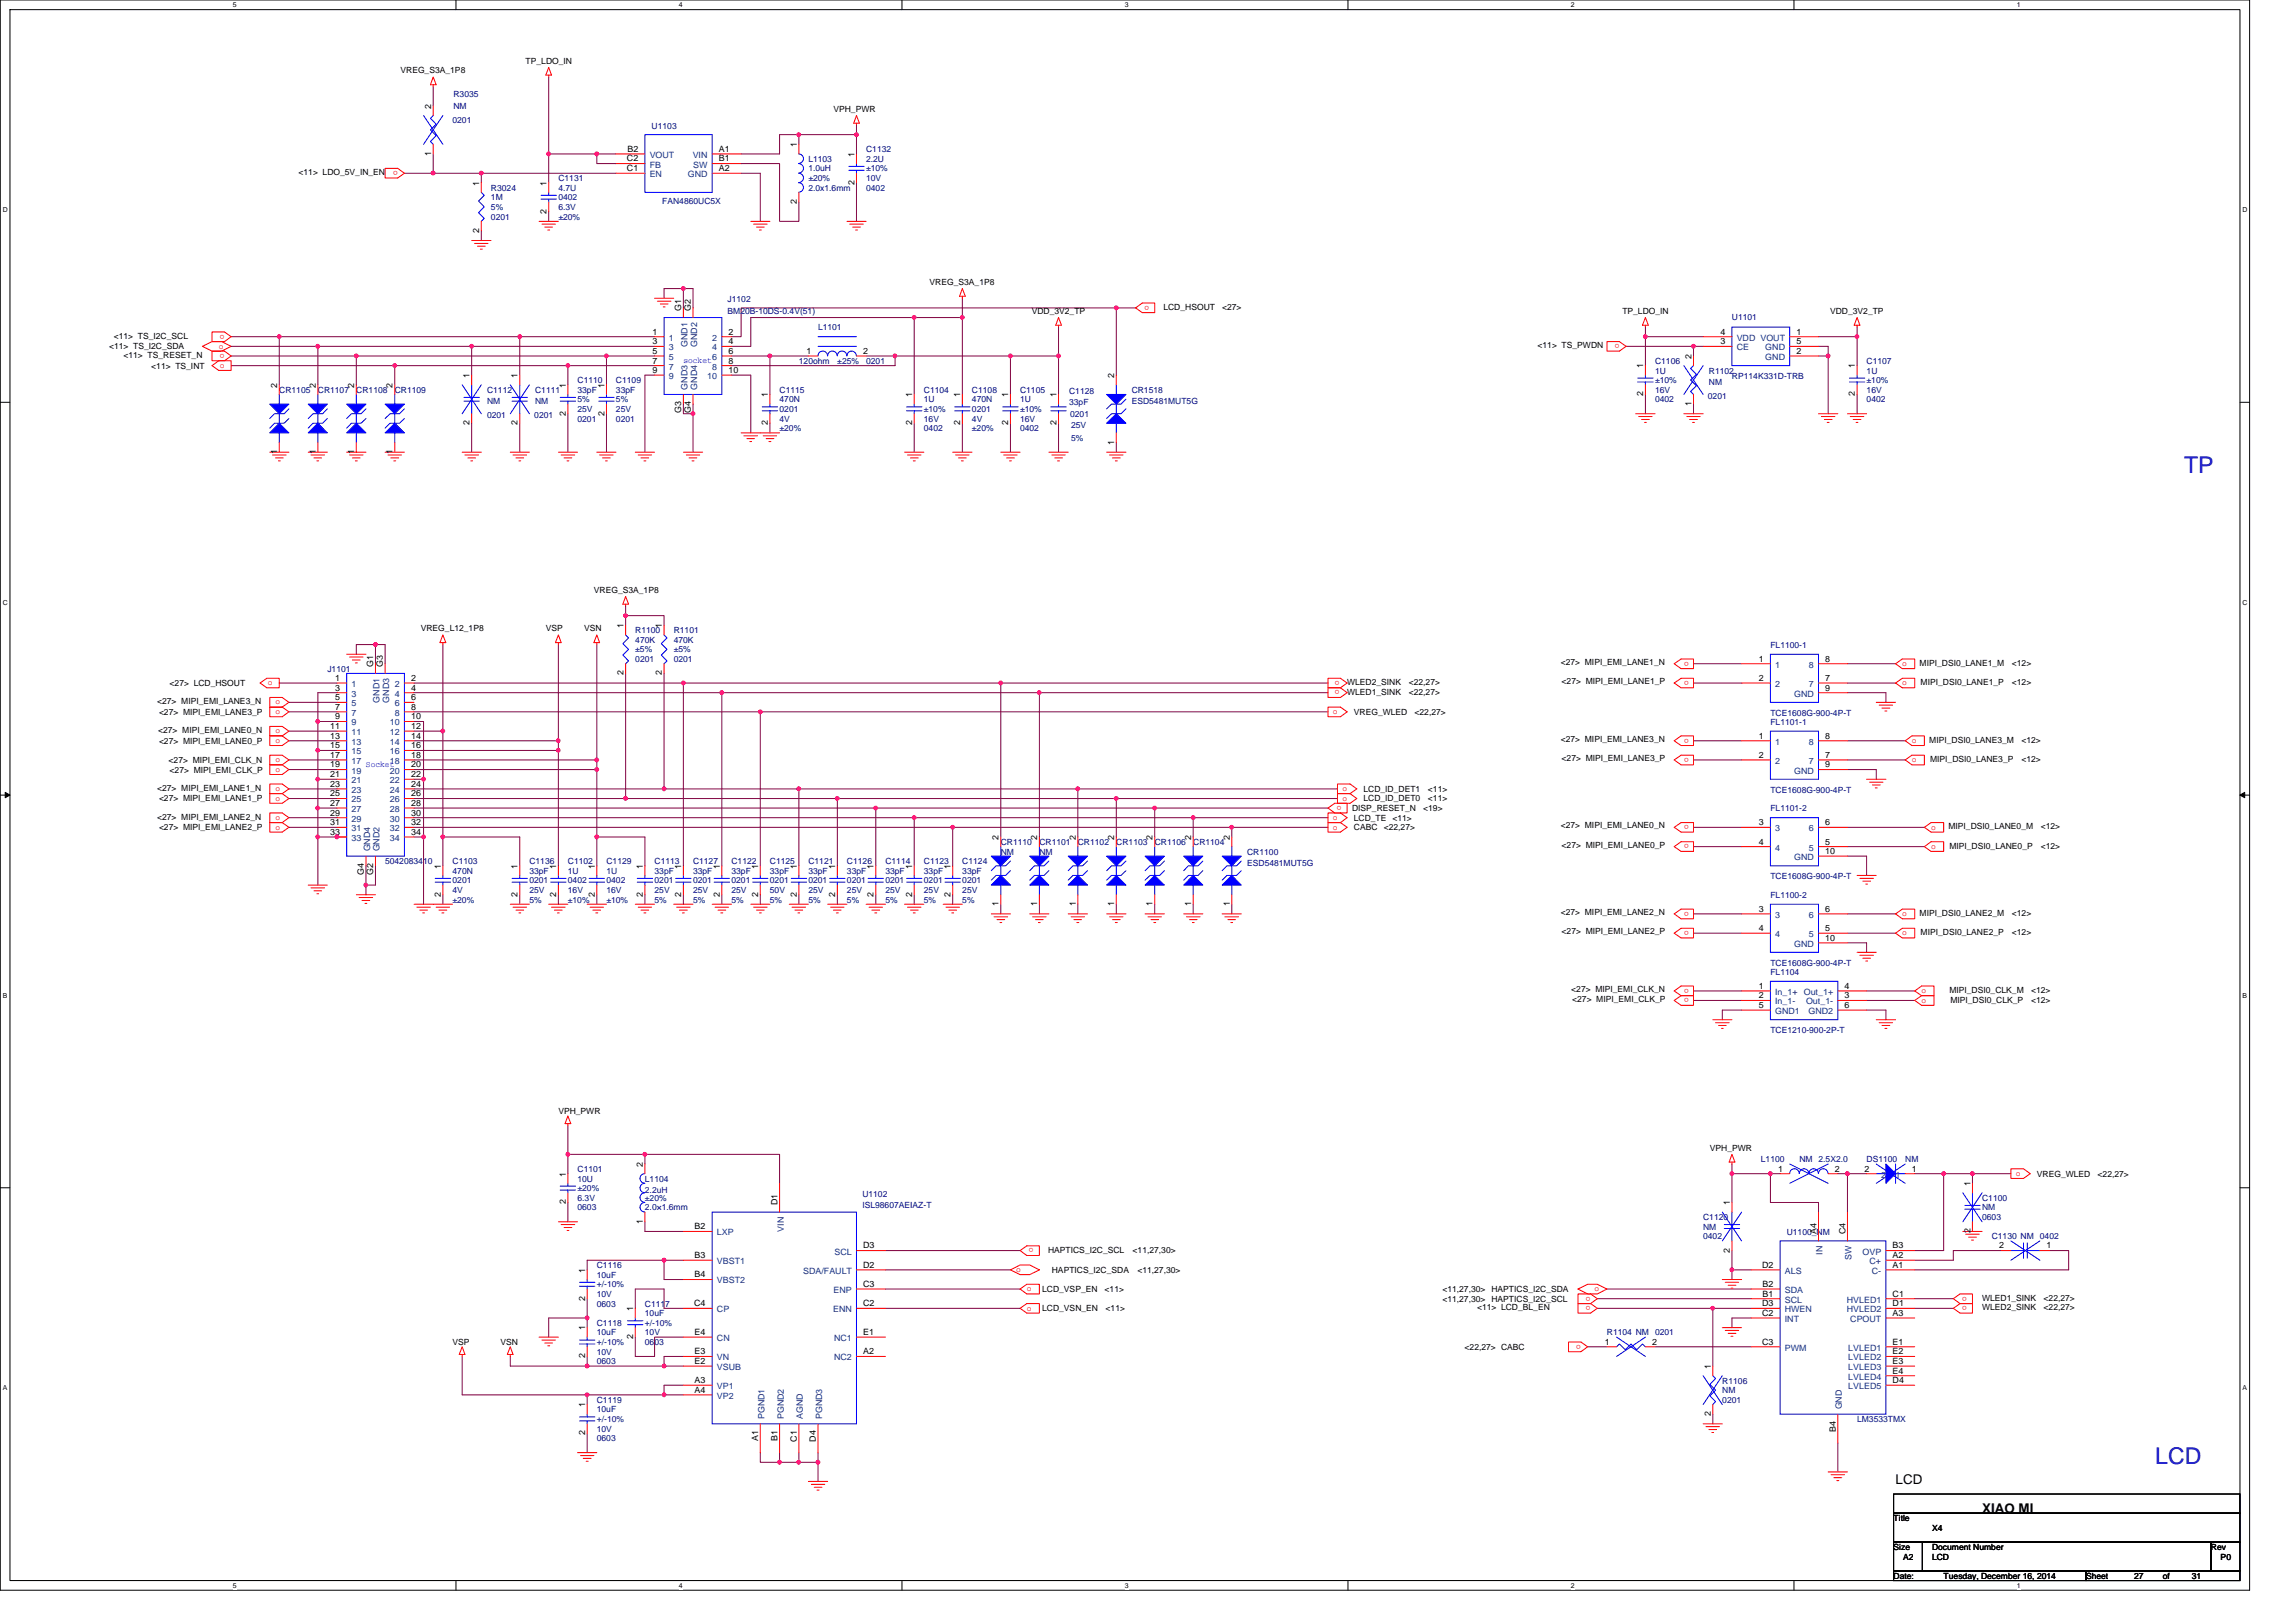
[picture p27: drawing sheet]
<svg xmlns="http://www.w3.org/2000/svg" width="297mm" height="210mm" viewBox="0 0 297 210" stroke-linecap="round" stroke-linejoin="round" font-family="sans-serif">
<defs><g id="words">
<g font-size="3" fill="#0000a0">
<text x="282.6" y="61.2">TP</text>
<text x="278.8" y="189.4">LCD</text>
</g>
<g font-size="1.7">
<text x="245.2" y="192">LCD</text>
<text x="256.4" y="195.8">XIAO MI</text>
</g>
<g font-size="1.1">
<text x="51.8" y="9.5">VREG_S3A_1P8</text>
<text x="68" y="8.2">TP_LDO_IN</text>
<text x="55.8" y="14.1" transform="rotate(-90 55.8 14.1)">2</text>
<text x="107.8" y="14.5">VPH_PWR</text>
<text x="38.6" y="22.7">&lt;11&gt; LDO_5V_IN_EN</text>
<text x="55.8" y="20.2" transform="rotate(-90 55.8 20.2)">1</text>
<text x="81.1" y="20.9">C2</text>
<text x="81.1" y="22.1">C1</text>
<text x="81.2" y="19.6">B2</text>
<text x="93" y="19.6">A1</text>
<text x="93" y="22.1">A2</text>
<text x="93" y="20.9">B1</text>
<text x="103.1" y="19" transform="rotate(-90 103.1 19)">1</text>
<text x="110.5" y="23.9" transform="rotate(-90 110.5 23.9)">2</text>
<text x="110.5" y="20.3" transform="rotate(-90 110.5 20.3)">1</text>
<text x="62" y="24" transform="rotate(-90 62 24)">1</text>
<text x="70.7" y="27.6" transform="rotate(-90 70.7 27.6)">2</text>
<text x="70.7" y="24" transform="rotate(-90 70.7 24)">1</text>
<text x="103.1" y="26.4" transform="rotate(-90 103.1 26.4)">2</text>
<text x="62" y="30.1" transform="rotate(-90 62 30.1)">2</text>
<text x="88.1" y="40.2" transform="rotate(-90 88.1 40.2)">G1</text>
<text x="89.4" y="40.2" transform="rotate(-90 89.4 40.2)">G2</text>
<text x="120.3" y="36.9">VREG_S3A_1P8</text>
<text x="133.5" y="40.6">VDD_3V2_TP</text>
<text x="150.5" y="40.1">LCD_HSOUT</text>
<text x="158.1" y="40.1">&lt;27&gt;</text>
<text x="209.9" y="40.6">TP_LDO_IN</text>
<text x="236.8" y="40.6">VDD_3V2_TP</text>
<text x="14.1" y="45.2">&lt;11&gt; TS_I2C_SDA</text>
<text x="14.7" y="43.8">&lt;11&gt; TS_I2C_SCL</text>
<text x="16" y="46.3">&lt;11&gt; TS_RESET_N</text>
<text x="19.6" y="47.7">&lt;11&gt; TS_INT</text>
<text x="84.4" y="43.3">1</text>
<text x="84.4" y="44.5">3</text>
<text x="84.4" y="45.8">5</text>
<text x="84.4" y="47">7</text>
<text x="94.3" y="43.3">2</text>
<text x="94.3" y="44.5">4</text>
<text x="94.3" y="45.8">6</text>
<text x="94.3" y="47">8</text>
<text x="104.3" y="45.8">1</text>
<text x="111.7" y="45.8">2</text>
<text x="198.9" y="45.1">&lt;11&gt; TS_PWDN</text>
<text x="212.6" y="47.7" transform="rotate(-90 212.6 47.7)">1</text>
<text x="218.8" y="46.4" transform="rotate(-90 218.8 46.4)">2</text>
<text x="222.6" y="44.5">3</text>
<text x="222.6" y="43.3">4</text>
<text x="232.4" y="45.8">2</text>
<text x="232.4" y="44.5">5</text>
<text x="232.4" y="43.3">1</text>
<text x="240" y="47.7" transform="rotate(-90 240 47.7)">1</text>
<text x="35.9" y="50.2" transform="rotate(-90 35.9 50.2)">2</text>
<text x="40.8" y="50.2" transform="rotate(-90 40.8 50.2)">2</text>
<text x="45.8" y="50.2" transform="rotate(-90 45.8 50.2)">2</text>
<text x="50.8" y="50.2" transform="rotate(-90 50.8 50.2)">2</text>
<text x="60.7" y="48.9" transform="rotate(-90 60.7 48.9)">1</text>
<text x="67" y="48.9" transform="rotate(-90 67 48.9)">1</text>
<text x="73.2" y="53.8" transform="rotate(-90 73.2 53.8)">2</text>
<text x="73.2" y="50.2" transform="rotate(-90 73.2 50.2)">1</text>
<text x="78.2" y="53.8" transform="rotate(-90 78.2 53.8)">2</text>
<text x="78.2" y="50.2" transform="rotate(-90 78.2 50.2)">1</text>
<text x="84.4" y="48.3">9</text>
<text x="88.1" y="53.4" transform="rotate(-90 88.1 53.4)">G3</text>
<text x="89.4" y="53.4" transform="rotate(-90 89.4 53.4)">G4</text>
<text x="94.3" y="48.3">10</text>
<text x="99.3" y="51.4" transform="rotate(-90 99.3 51.4)">1</text>
<text x="118" y="51.4" transform="rotate(-90 118 51.4)">1</text>
<text x="124.2" y="51.4" transform="rotate(-90 124.2 51.4)">1</text>
<text x="130.4" y="51.4" transform="rotate(-90 130.4 51.4)">1</text>
<text x="136.7" y="51.4" transform="rotate(-90 136.7 51.4)">1</text>
<text x="144.1" y="48.9" transform="rotate(-90 144.1 48.9)">2</text>
<text x="212.6" y="51.3" transform="rotate(-90 212.6 51.3)">2</text>
<text x="218.8" y="52.5" transform="rotate(-90 218.8 52.5)">1</text>
<text x="240" y="51.3" transform="rotate(-90 240 51.3)">2</text>
<text x="35.9" y="58.8" transform="rotate(-90 35.9 58.8)">1</text>
<text x="40.8" y="58.8" transform="rotate(-90 40.8 58.8)">1</text>
<text x="45.8" y="58.8" transform="rotate(-90 45.8 58.8)">1</text>
<text x="50.8" y="58.8" transform="rotate(-90 50.8 58.8)">1</text>
<text x="60.7" y="55" transform="rotate(-90 60.7 55)">2</text>
<text x="67" y="55" transform="rotate(-90 67 55)">2</text>
<text x="99.3" y="55" transform="rotate(-90 99.3 55)">2</text>
<text x="118" y="55" transform="rotate(-90 118 55)">2</text>
<text x="124.2" y="55" transform="rotate(-90 124.2 55)">2</text>
<text x="130.4" y="55" transform="rotate(-90 130.4 55)">2</text>
<text x="136.7" y="55" transform="rotate(-90 136.7 55)">2</text>
<text x="144.1" y="57.5" transform="rotate(-90 144.1 57.5)">1</text>
<text x="76.8" y="76.7">VREG_S3A_1P8</text>
<text x="54.4" y="81.7">VREG_L12_1P8</text>
<text x="70.6" y="81.7">VSP</text>
<text x="75.6" y="81.7">VSN</text>
<text x="80.7" y="81.3" transform="rotate(-90 80.7 81.3)">1</text>
<text x="85.6" y="81.3" transform="rotate(-90 85.6 81.3)">1</text>
<text x="21.9" y="88.8">&lt;27&gt; LCD_HSOUT</text>
<text x="43.3" y="88.1">1</text>
<text x="43.3" y="89.3">3</text>
<text x="48.3" y="86.3" transform="rotate(-90 48.3 86.3)">G1</text>
<text x="49.5" y="86.3" transform="rotate(-90 49.5 86.3)">G3</text>
<text x="53.2" y="88.1">2</text>
<text x="53.2" y="89.3">4</text>
<text x="80.7" y="87.4" transform="rotate(-90 80.7 87.4)">2</text>
<text x="85.6" y="87.4" transform="rotate(-90 85.6 87.4)">2</text>
<text x="174.3" y="88.6">WLED2_SINK</text>
<text x="174.3" y="89.9">WLED1_SINK</text>
<text x="182.3" y="88.6">&lt;22,27&gt;</text>
<text x="182.3" y="89.9">&lt;22,27&gt;</text>
<text x="201.9" y="86">&lt;27&gt; MIPI_EMI_LANE1_N</text>
<text x="202" y="88.5">&lt;27&gt; MIPI_EMI_LANE1_P</text>
<text x="227.5" y="85.6">1</text>
<text x="227.5" y="88.1">2</text>
<text x="236.1" y="88.1">7</text>
<text x="236.1" y="85.6">8</text>
<text x="236.1" y="89.3">9</text>
<text x="248.3" y="86.1">MIPI_DSI0_LANE1_M</text>
<text x="248.5" y="88.6">MIPI_DSI0_LANE1_P</text>
<text x="260.3" y="86.1">&lt;12&gt;</text>
<text x="260.3" y="88.6">&lt;12&gt;</text>
<text x="20.3" y="91.1">&lt;27&gt; MIPI_EMI_LANE3_N</text>
<text x="20.5" y="94.9">&lt;27&gt; MIPI_EMI_LANE0_N</text>
<text x="20.6" y="92.5">&lt;27&gt; MIPI_EMI_LANE3_P</text>
<text x="42.7" y="94.3">11</text>
<text x="42.7" y="95.6">13</text>
<text x="43.3" y="90.6">5</text>
<text x="43.3" y="91.8">7</text>
<text x="43.3" y="93.1">9</text>
<text x="53.2" y="90.6">6</text>
<text x="53.2" y="91.8">8</text>
<text x="53.2" y="93.1">10</text>
<text x="53.2" y="94.3">12</text>
<text x="53.2" y="95.6">14</text>
<text x="175.2" y="92.5">VREG_WLED</text>
<text x="183" y="92.5">&lt;22,27&gt;</text>
<text x="201.9" y="96">&lt;27&gt; MIPI_EMI_LANE3_N</text>
<text x="227.5" y="95.6">1</text>
<text x="236.1" y="95.6">8</text>
<text x="20.6" y="96.2">&lt;27&gt; MIPI_EMI_LANE0_P</text>
<text x="21.8" y="98.7">&lt;27&gt; MIPI_EMI_CLK_N</text>
<text x="21.9" y="100">&lt;27&gt; MIPI_EMI_CLK_P</text>
<text x="42.7" y="96.8">15</text>
<text x="42.7" y="98">17</text>
<text x="42.7" y="99.3">19</text>
<text x="42.7" y="100.5">21</text>
<text x="42.7" y="101.8">23</text>
<text x="53.2" y="96.8">16</text>
<text x="53.2" y="98">18</text>
<text x="53.2" y="99.3">20</text>
<text x="53.2" y="100.5">22</text>
<text x="53.2" y="101.8">24</text>
<text x="202" y="98.5">&lt;27&gt; MIPI_EMI_LANE3_P</text>
<text x="227.5" y="98">2</text>
<text x="236.1" y="98">7</text>
<text x="236.1" y="99.3">9</text>
<text x="249.6" y="96.1">MIPI_DSI0_LANE3_M</text>
<text x="249.7" y="98.6">MIPI_DSI0_LANE3_P</text>
<text x="261.5" y="98.6">&lt;12&gt;</text>
<text x="261.5" y="96.1">&lt;12&gt;</text>
<text x="20.3" y="102.3">&lt;27&gt; MIPI_EMI_LANE1_N</text>
<text x="20.3" y="106.1">&lt;27&gt; MIPI_EMI_LANE2_N</text>
<text x="20.6" y="103.7">&lt;27&gt; MIPI_EMI_LANE1_P</text>
<text x="20.6" y="107.4">&lt;27&gt; MIPI_EMI_LANE2_P</text>
<text x="42.7" y="103">25</text>
<text x="42.7" y="104.3">27</text>
<text x="42.7" y="105.5">29</text>
<text x="42.7" y="106.8">31</text>
<text x="53.2" y="103">26</text>
<text x="53.2" y="104.3">28</text>
<text x="53.2" y="105.5">30</text>
<text x="53.2" y="106.8">32</text>
<text x="174.9" y="104.9">DISP_RESET_N</text>
<text x="175.2" y="107.4">CABC</text>
<text x="175.2" y="106.2">LCD_TE &lt;11&gt;</text>
<text x="176.4" y="103.7">LCD_ID_DET0</text>
<text x="176.4" y="102.4">LCD_ID_DET1</text>
<text x="179" y="107.4">&lt;22,27&gt;</text>
<text x="184.1" y="104.9">&lt;19&gt;</text>
<text x="184.7" y="103.7">&lt;11&gt;</text>
<text x="184.7" y="102.4">&lt;11&gt;</text>
<text x="201.9" y="107.2">&lt;27&gt; MIPI_EMI_LANE0_N</text>
<text x="227.5" y="106.8">3</text>
<text x="236.1" y="106.8">6</text>
<text x="252.1" y="107.3">MIPI_DSI0_LANE0_M</text>
<text x="264" y="107.3">&lt;12&gt;</text>
<text x="42.7" y="108">33</text>
<text x="47.1" y="113.2" transform="rotate(-90 47.1 113.2)">G4</text>
<text x="48.3" y="113.2" transform="rotate(-90 48.3 113.2)">G2</text>
<text x="53.2" y="108">34</text>
<text x="57" y="112.4" transform="rotate(-90 57 112.4)">1</text>
<text x="67" y="112.4" transform="rotate(-90 67 112.4)">1</text>
<text x="72" y="112.4" transform="rotate(-90 72 112.4)">1</text>
<text x="76.9" y="112.4" transform="rotate(-90 76.9 112.4)">1</text>
<text x="83.2" y="112.4" transform="rotate(-90 83.2 112.4)">1</text>
<text x="88.1" y="112.4" transform="rotate(-90 88.1 112.4)">1</text>
<text x="93.1" y="112.4" transform="rotate(-90 93.1 112.4)">1</text>
<text x="98.1" y="112.4" transform="rotate(-90 98.1 112.4)">1</text>
<text x="103.1" y="112.4" transform="rotate(-90 103.1 112.4)">1</text>
<text x="108.1" y="112.4" transform="rotate(-90 108.1 112.4)">1</text>
<text x="113" y="112.4" transform="rotate(-90 113 112.4)">1</text>
<text x="118" y="112.4" transform="rotate(-90 118 112.4)">1</text>
<text x="123" y="112.4" transform="rotate(-90 123 112.4)">1</text>
<text x="129.2" y="108.7" transform="rotate(-90 129.2 108.7)">2</text>
<text x="134.2" y="108.7" transform="rotate(-90 134.2 108.7)">2</text>
<text x="139.2" y="108.7" transform="rotate(-90 139.2 108.7)">2</text>
<text x="144.1" y="108.7" transform="rotate(-90 144.1 108.7)">2</text>
<text x="149.1" y="108.7" transform="rotate(-90 149.1 108.7)">2</text>
<text x="154.1" y="108.7" transform="rotate(-90 154.1 108.7)">2</text>
<text x="159.1" y="108.7" transform="rotate(-90 159.1 108.7)">2</text>
<text x="202" y="109.7">&lt;27&gt; MIPI_EMI_LANE0_P</text>
<text x="227.5" y="109.3">4</text>
<text x="236.1" y="109.3">5</text>
<text x="236.1" y="110.5">10</text>
<text x="252.2" y="109.8">MIPI_DSI0_LANE0_P</text>
<text x="264" y="109.8">&lt;12&gt;</text>
<text x="57" y="116" transform="rotate(-90 57 116)">2</text>
<text x="67" y="116" transform="rotate(-90 67 116)">2</text>
<text x="72" y="116" transform="rotate(-90 72 116)">2</text>
<text x="76.9" y="116" transform="rotate(-90 76.9 116)">2</text>
<text x="83.2" y="116" transform="rotate(-90 83.2 116)">2</text>
<text x="88.1" y="116" transform="rotate(-90 88.1 116)">2</text>
<text x="93.1" y="116" transform="rotate(-90 93.1 116)">2</text>
<text x="98.1" y="116" transform="rotate(-90 98.1 116)">2</text>
<text x="103.1" y="116" transform="rotate(-90 103.1 116)">2</text>
<text x="108.1" y="116" transform="rotate(-90 108.1 116)">2</text>
<text x="113" y="116" transform="rotate(-90 113 116)">2</text>
<text x="118" y="116" transform="rotate(-90 118 116)">2</text>
<text x="123" y="116" transform="rotate(-90 123 116)">2</text>
<text x="129.2" y="117.3" transform="rotate(-90 129.2 117.3)">1</text>
<text x="134.2" y="117.3" transform="rotate(-90 134.2 117.3)">1</text>
<text x="139.2" y="117.3" transform="rotate(-90 139.2 117.3)">1</text>
<text x="144.1" y="117.3" transform="rotate(-90 144.1 117.3)">1</text>
<text x="149.1" y="117.3" transform="rotate(-90 149.1 117.3)">1</text>
<text x="154.1" y="117.3" transform="rotate(-90 154.1 117.3)">1</text>
<text x="159.1" y="117.3" transform="rotate(-90 159.1 117.3)">1</text>
<text x="201.9" y="118.4">&lt;27&gt; MIPI_EMI_LANE2_N</text>
<text x="227.5" y="118">3</text>
<text x="236.1" y="118">6</text>
<text x="248.3" y="118.5">MIPI_DSI0_LANE2_M</text>
<text x="260.3" y="118.5">&lt;12&gt;</text>
<text x="202" y="120.9">&lt;27&gt; MIPI_EMI_LANE2_P</text>
<text x="227.5" y="120.5">4</text>
<text x="236.1" y="120.5">5</text>
<text x="236.1" y="121.7">10</text>
<text x="248.5" y="121">MIPI_DSI0_LANE2_P</text>
<text x="260.3" y="121">&lt;12&gt;</text>
<text x="203.3" y="128.3">&lt;27&gt; MIPI_EMI_CLK_N</text>
<text x="203.4" y="129.6">&lt;27&gt; MIPI_EMI_CLK_P</text>
<text x="227.5" y="127.9">1</text>
<text x="227.5" y="129.2">2</text>
<text x="227.5" y="130.4">5</text>
<text x="238.6" y="130.4">6</text>
<text x="238.6" y="129.2">3</text>
<text x="238.6" y="127.9">4</text>
<text x="252.2" y="128.5">MIPI_DSI0_CLK_M</text>
<text x="252.3" y="129.7">MIPI_DSI0_CLK_P</text>
<text x="262.8" y="128.5">&lt;12&gt;</text>
<text x="262.8" y="129.7">&lt;12&gt;</text>
<text x="72.2" y="144.1">VPH_PWR</text>
<text x="221.2" y="148.9">VPH_PWR</text>
<text x="73.2" y="155.8" transform="rotate(-90 73.2 155.8)">2</text>
<text x="73.2" y="152.2" transform="rotate(-90 73.2 152.2)">1</text>
<text x="83.2" y="151" transform="rotate(-90 83.2 151)">2</text>
<text x="100.6" y="156" transform="rotate(-90 100.6 156)">D1</text>
<text x="223.8" y="156" transform="rotate(-90 223.8 156)">1</text>
<text x="230" y="151.6">1</text>
<text x="237.4" y="151.6">2</text>
<text x="241.2" y="151.6">2</text>
<text x="247.4" y="151.6">1</text>
<text x="254.9" y="153.5" transform="rotate(-90 254.9 153.5)">1</text>
<text x="263.5" y="152.2">VREG_WLED</text>
<text x="271.4" y="152.2">&lt;22,27&gt;</text>
<text x="83.2" y="158.3" transform="rotate(-90 83.2 158.3)">1</text>
<text x="89.9" y="159">B2</text>
<text x="111.7" y="161.5">D3</text>
<text x="235" y="159.7" transform="rotate(-90 235 159.7)">A4</text>
<text x="238.7" y="159.7" transform="rotate(-90 238.7 159.7)">C4</text>
<text x="244.9" y="161.5">B3</text>
<text x="254.9" y="159.6" transform="rotate(-90 254.9 159.6)">2</text>
<text x="258.7" y="161.5">2</text>
<text x="264.8" y="161.5">1</text>
<text x="75.7" y="164.7" transform="rotate(-90 75.7 164.7)">1</text>
<text x="89.9" y="162.8">B3</text>
<text x="89.9" y="165.3">B4</text>
<text x="111.7" y="166.5">C3</text>
<text x="111.7" y="164">D2</text>
<text x="134.8" y="167.2">LCD_VSP_EN</text>
<text x="135.6" y="162.1">HAPTICS_I2C_SCL</text>
<text x="136.1" y="164.7">HAPTICS_I2C_SDA</text>
<text x="142.9" y="167.2">&lt;11&gt;</text>
<text x="146.5" y="162.1">&lt;11,27,30&gt;</text>
<text x="147.1" y="164.7">&lt;11,27,30&gt;</text>
<text x="186.6" y="167.2">&lt;11,27,30&gt; HAPTICS_I2C_SDA</text>
<text x="223.8" y="162.1" transform="rotate(-90 223.8 162.1)">2</text>
<text x="228" y="164">D2</text>
<text x="228" y="167.7">B1</text>
<text x="228" y="166.5">B2</text>
<text x="244.9" y="164">A1</text>
<text x="244.9" y="162.8">A2</text>
<text x="244.9" y="167.7">C1</text>
<text x="75.7" y="172.1" transform="rotate(-90 75.7 172.1)">1</text>
<text x="75.7" y="168.3" transform="rotate(-90 75.7 168.3)">2</text>
<text x="81.9" y="173.3" transform="rotate(-90 81.9 173.3)">2</text>
<text x="81.9" y="169.7" transform="rotate(-90 81.9 169.7)">1</text>
<text x="89.8" y="169">C4</text>
<text x="89.9" y="172.7">E4</text>
<text x="111.7" y="172.7">E1</text>
<text x="111.7" y="169">C2</text>
<text x="134.8" y="169.7">LCD_VSN_EN</text>
<text x="143" y="169.7">&lt;11&gt;</text>
<text x="186.6" y="168.4">&lt;11,27,30&gt; HAPTICS_I2C_SCL</text>
<text x="191.1" y="169.5">&lt;11&gt; LCD_BL_EN</text>
<text x="207.6" y="174">1</text>
<text x="213.7" y="174">2</text>
<text x="228" y="170.2">C2</text>
<text x="228" y="174">C3</text>
<text x="228" y="169">D3</text>
<text x="244.9" y="169">D1</text>
<text x="244.9" y="174">E1</text>
<text x="244.9" y="170.2">A3</text>
<text x="256.4" y="168.3">WLED1_SINK</text>
<text x="256.4" y="169.5">WLED2_SINK</text>
<text x="264.4" y="168.3">&lt;22,27&gt;</text>
<text x="264.4" y="169.5">&lt;22,27&gt;</text>
<text x="58.5" y="174">VSP</text>
<text x="64.8" y="174">VSN</text>
<text x="75.7" y="175.7" transform="rotate(-90 75.7 175.7)">2</text>
<text x="89.9" y="178.9">A3</text>
<text x="89.9" y="176.5">E2</text>
<text x="89.9" y="175.2">E3</text>
<text x="111.7" y="175.2">A2</text>
<text x="189.5" y="174.6">&lt;22,27&gt; CABC</text>
<text x="221.3" y="177.1" transform="rotate(-90 221.3 177.1)">1</text>
<text x="244.9" y="178.9">D4</text>
<text x="244.9" y="175.2">E2</text>
<text x="244.9" y="176.5">E3</text>
<text x="244.9" y="177.7">E4</text>
<text x="75.7" y="185.7" transform="rotate(-90 75.7 185.7)">2</text>
<text x="75.7" y="182.1" transform="rotate(-90 75.7 182.1)">1</text>
<text x="89.9" y="180.2">A4</text>
<text x="221.3" y="183.2" transform="rotate(-90 221.3 183.2)">2</text>
<text x="237.5" y="185.2" transform="rotate(-90 237.5 185.2)">B4</text>
<text x="98.1" y="186.5" transform="rotate(-90 98.1 186.5)">A1</text>
<text x="100.6" y="186.5" transform="rotate(-90 100.6 186.5)">B1</text>
<text x="103.1" y="186.5" transform="rotate(-90 103.1 186.5)">C1</text>
<text x="105.6" y="186.5" transform="rotate(-90 105.6 186.5)">D4</text>
<text x="245" y="196.8">Title</text>
<text x="245" y="200.5">Size</text>
<text x="246.2" y="201.8">A2</text>
<text x="250" y="200.5">Document Number</text>
<text x="250" y="201.8">LCD</text>
<text x="250" y="198">X4</text>
<text x="286" y="200.5">Rev</text>
<text x="287.3" y="201.8">P0</text>
<text x="245" y="204.3">Date:</text>
<text x="251.5" y="204.3">Tuesday, December 16, 2014</text>
<text x="269.9" y="204.3">Sheet</text>
<text x="276.1" y="204.3">27</text>
<text x="279.8" y="204.3">of</text>
<text x="283.6" y="204.3">31</text>
</g>
<g font-size="1.1" fill="#000080">
<text x="58.5" y="16">0201</text>
<text x="58.7" y="12.6">R3035</text>
<text x="58.7" y="14.1">NM</text>
<text x="84.3" y="16.7">U1103</text>
<text x="72.2" y="23.4">C1131</text>
<text x="104.6" y="20.9">L1103</text>
<text x="104.6" y="22.2">1.0uH</text>
<text x="104.6" y="23.4">±20%</text>
<text x="112.1" y="19.7">C1132</text>
<text x="112.1" y="20.9">2.2U</text>
<text x="112.1" y="23.4">10V</text>
<text x="112.1" y="22.2">±10%</text>
<text x="63.5" y="24.7">R3024</text>
<text x="63.5" y="25.9">1M</text>
<text x="63.5" y="27.2">5%</text>
<text x="63.5" y="28.4">0201</text>
<text x="72.2" y="24.7">4.7U</text>
<text x="72.2" y="25.9">0402</text>
<text x="72.2" y="27.2">6.3V</text>
<text x="72.2" y="28.4">±20%</text>
<text x="85.7" y="26.4">FAN4860UC5X</text>
<text x="104.6" y="24.7">2.0x1.6mm</text>
<text x="112.1" y="24.7">0402</text>
<text x="94.1" y="39.1">J1102</text>
<text x="94.1" y="40.6">BM20B-10DS-0.4V(51)</text>
<text x="224.1" y="41.5">U1101</text>
<text x="103.4" y="47.1">120ohm</text>
<text x="105.8" y="42.7">L1101</text>
<text x="108.3" y="47.1">±25%</text>
<text x="112.1" y="47.1">0201</text>
<text x="214.1" y="47.1">C1106</text>
<text x="241.5" y="47.1">C1107</text>
<text x="36.1" y="50.8">CR1105</text>
<text x="41.1" y="50.8">CR1107</text>
<text x="46.1" y="50.8">CR1108</text>
<text x="51.1" y="50.8">CR1109</text>
<text x="63" y="50.8">C1112</text>
<text x="63" y="52.3">NM</text>
<text x="69.2" y="50.8">C1111</text>
<text x="69.2" y="52.3">NM</text>
<text x="74.7" y="49.6">C1110</text>
<text x="74.7" y="50.8">33pF</text>
<text x="74.7" y="53.3">25V</text>
<text x="74.7" y="52">5%</text>
<text x="79.7" y="49.6">C1109</text>
<text x="79.7" y="50.8">33pF</text>
<text x="79.7" y="53.3">25V</text>
<text x="79.7" y="52">5%</text>
<text x="100.9" y="50.8">C1115</text>
<text x="100.9" y="52">470N</text>
<text x="100.9" y="53.3">0201</text>
<text x="119.5" y="50.8">C1104</text>
<text x="119.5" y="52">1U</text>
<text x="119.5" y="53.3">±10%</text>
<text x="125.7" y="50.8">C1108</text>
<text x="125.7" y="52">470N</text>
<text x="125.7" y="53.3">0201</text>
<text x="132" y="50.8">C1105</text>
<text x="132" y="52">1U</text>
<text x="132" y="53.3">±10%</text>
<text x="138.3" y="50.9">C1128</text>
<text x="138.3" y="52.4">33pF</text>
<text x="138.4" y="53.9">0201</text>
<text x="146.4" y="50.8">CR1518</text>
<text x="146.4" y="52.3">ESD5481MUT5G</text>
<text x="214.1" y="48.3">1U</text>
<text x="214.1" y="52">0402</text>
<text x="214.1" y="50.8">16V</text>
<text x="214.1" y="49.6">±10%</text>
<text x="221" y="51.7">0201</text>
<text x="221.1" y="48.3">R1102</text>
<text x="221.1" y="49.8">NM</text>
<text x="224.1" y="49.1">RP114K331D-TRB</text>
<text x="241.5" y="48.3">1U</text>
<text x="241.5" y="52">0402</text>
<text x="241.5" y="50.8">16V</text>
<text x="241.5" y="49.6">±10%</text>
<text x="63" y="54">0201</text>
<text x="69.1" y="54">0201</text>
<text x="74.7" y="54.5">0201</text>
<text x="79.7" y="54.5">0201</text>
<text x="100.9" y="54.5">4V</text>
<text x="100.9" y="55.8">±20%</text>
<text x="119.5" y="55.8">0402</text>
<text x="119.5" y="54.5">16V</text>
<text x="125.7" y="54.5">4V</text>
<text x="125.7" y="55.8">±20%</text>
<text x="132" y="55.8">0402</text>
<text x="132" y="54.5">16V</text>
<text x="138.6" y="55.4">25V</text>
<text x="138.6" y="57">5%</text>
<text x="82.2" y="81.9">R1100</text>
<text x="82.2" y="83.2">470K</text>
<text x="87.2" y="81.9">R1101</text>
<text x="87.2" y="83.2">470K</text>
<text x="229" y="83.8">FL1100-1</text>
<text x="42.4" y="86.9">J1101</text>
<text x="82.2" y="84.4">±5%</text>
<text x="82.2" y="85.7">0201</text>
<text x="87.2" y="84.4">±5%</text>
<text x="87.2" y="85.7">0201</text>
<text x="229" y="93.7">FL1101-1</text>
<text x="229" y="92.6">TCE1608G-900-4P-T</text>
<text x="229" y="104.9">FL1101-2</text>
<text x="229" y="102.6">TCE1608G-900-4P-T</text>
<text x="49.8" y="111.8">5042083410</text>
<text x="58.5" y="111.8">C1103</text>
<text x="58.5" y="113">470N</text>
<text x="68.5" y="111.8">C1136</text>
<text x="68.5" y="113">33pF</text>
<text x="73.5" y="111.8">C1102</text>
<text x="73.5" y="113">1U</text>
<text x="78.5" y="111.8">C1129</text>
<text x="78.5" y="113">1U</text>
<text x="84.7" y="111.8">C1113</text>
<text x="84.7" y="113">33pF</text>
<text x="89.7" y="111.8">C1127</text>
<text x="89.7" y="113">33pF</text>
<text x="94.6" y="111.8">C1122</text>
<text x="94.6" y="113">33pF</text>
<text x="99.6" y="111.8">C1125</text>
<text x="99.6" y="113">33pF</text>
<text x="104.6" y="111.8">C1121</text>
<text x="104.6" y="113">33pF</text>
<text x="109.6" y="111.8">C1126</text>
<text x="109.6" y="113">33pF</text>
<text x="114.6" y="111.8">C1114</text>
<text x="114.6" y="113">33pF</text>
<text x="119.5" y="111.8">C1123</text>
<text x="119.5" y="113">33pF</text>
<text x="124.5" y="111.8">C1124</text>
<text x="124.5" y="113">33pF</text>
<text x="129.5" y="109.3">CR1110</text>
<text x="129.5" y="110.6">NM</text>
<text x="134.5" y="109.3">CR1101</text>
<text x="134.5" y="110.6">NM</text>
<text x="139.4" y="109.3">CR1102</text>
<text x="144.4" y="109.3">CR1103</text>
<text x="149.4" y="109.3">CR1106</text>
<text x="154.4" y="109.3">CR1104</text>
<text x="161.4" y="110.6">CR1100</text>
<text x="161.4" y="112">ESD5481MUT5G</text>
<text x="229" y="113.8">TCE1608G-900-4P-T</text>
<text x="58.5" y="114.3">0201</text>
<text x="58.5" y="115.5">4V</text>
<text x="58.5" y="116.8">±20%</text>
<text x="68.5" y="114.3">0201</text>
<text x="68.5" y="115.5">25V</text>
<text x="68.5" y="116.8">5%</text>
<text x="73.5" y="114.3">0402</text>
<text x="73.5" y="115.5">16V</text>
<text x="73.5" y="116.8">±10%</text>
<text x="78.5" y="114.3">0402</text>
<text x="78.5" y="115.5">16V</text>
<text x="78.5" y="116.8">±10%</text>
<text x="84.7" y="114.3">0201</text>
<text x="84.7" y="115.5">25V</text>
<text x="84.7" y="116.8">5%</text>
<text x="89.7" y="114.3">0201</text>
<text x="89.7" y="115.5">25V</text>
<text x="89.7" y="116.8">5%</text>
<text x="94.6" y="114.3">0201</text>
<text x="94.6" y="115.5">25V</text>
<text x="94.6" y="116.8">5%</text>
<text x="99.6" y="114.3">0201</text>
<text x="99.6" y="115.5">50V</text>
<text x="99.6" y="116.8">5%</text>
<text x="104.6" y="114.3">0201</text>
<text x="104.6" y="115.5">25V</text>
<text x="104.6" y="116.8">5%</text>
<text x="109.6" y="114.3">0201</text>
<text x="109.6" y="115.5">25V</text>
<text x="109.6" y="116.8">5%</text>
<text x="114.6" y="114.3">0201</text>
<text x="114.6" y="115.5">25V</text>
<text x="114.6" y="116.8">5%</text>
<text x="119.5" y="114.3">0201</text>
<text x="119.5" y="115.5">25V</text>
<text x="119.5" y="116.8">5%</text>
<text x="124.5" y="114.3">0201</text>
<text x="124.5" y="115.5">25V</text>
<text x="124.5" y="116.8">5%</text>
<text x="229" y="116.1">FL1100-2</text>
<text x="229" y="125">TCE1608G-900-4P-T</text>
<text x="229" y="126.1">FL1104</text>
<text x="229" y="133.7">TCE1210-900-2P-T</text>
<text x="74.7" y="151.6">C1101</text>
<text x="74.7" y="152.9">10U</text>
<text x="74.7" y="155.3">6.3V</text>
<text x="74.7" y="154.1">±20%</text>
<text x="83.4" y="152.9">L1104</text>
<text x="83.4" y="154.3">2.2uH</text>
<text x="83.4" y="155.3">±20%</text>
<text x="111.6" y="154.9">U1102</text>
<text x="227.8" y="150.4">L1100</text>
<text x="232.8" y="150.4">NM 2.5X2.0</text>
<text x="241.5" y="150.4">DS1100</text>
<text x="246.5" y="150.4">NM</text>
<text x="256.4" y="155.3">C1100</text>
<text x="74.7" y="156.6">0603</text>
<text x="83.4" y="156.6">2.0×1.6mm</text>
<text x="111.6" y="156.3">ISL98607AEIAZ-T</text>
<text x="220.3" y="157.8">C1120</text>
<text x="220.3" y="159.1">NM</text>
<text x="220.3" y="160.3">0402</text>
<text x="231.2" y="159.8">U1100_NM</text>
<text x="256.4" y="156.6">NM</text>
<text x="256.4" y="157.8">0603</text>
<text x="257.7" y="160.3">C1130 NM</text>
<text x="263.9" y="160.3">0402</text>
<text x="77.2" y="164.1">C1116</text>
<text x="77.2" y="165.3">10uF</text>
<text x="77.2" y="167.8">10V</text>
<text x="77.2" y="166.6">+/-10%</text>
<text x="77.2" y="171.5">C1118</text>
<text x="77.2" y="172.8">10uF</text>
<text x="77.2" y="169">0603</text>
<text x="83.4" y="169">C1117</text>
<text x="83.4" y="170.3">10uF</text>
<text x="83.4" y="172.8">10V</text>
<text x="83.4" y="171.5">+/-10%</text>
<text x="207.9" y="172.8">R1104 NM</text>
<text x="214.1" y="172.8">0201</text>
<text x="77.2" y="176.5">0603</text>
<text x="77.2" y="175.3">10V</text>
<text x="77.2" y="174">+/-10%</text>
<text x="83.4" y="174">0603</text>
<text x="222.8" y="179">R1106</text>
<text x="77.2" y="181.5">C1119</text>
<text x="77.2" y="182.7">10uF</text>
<text x="77.2" y="185.2">10V</text>
<text x="77.2" y="184">+/-10%</text>
<text x="222.8" y="180.2">NM</text>
<text x="222.8" y="181.5">0201</text>
<text x="240.3" y="184">LM3533TMX</text>
<text x="77.2" y="186.5">0603</text>
</g>
<g font-size="1.1" fill="#f00">
<text x="51.5" y="22.1" transform="rotate(180 51.5 22.1)">o</text>
<text x="148.7" y="39.5" transform="rotate(180 148.7 39.5)">o</text>
<text x="28.3" y="45.1">o</text>
<text x="28.4" y="47.6">o</text>
<text x="29" y="43.3" transform="rotate(180 29 43.3)">o</text>
<text x="29" y="45.8" transform="rotate(180 29 45.8)">o</text>
<text x="209.5" y="44.5" transform="rotate(180 209.5 44.5)">o</text>
<text x="34.6" y="88.7">o</text>
<text x="173.3" y="88.1" transform="rotate(180 173.3 88.1)">o</text>
<text x="173.3" y="89.3" transform="rotate(180 173.3 89.3)">o</text>
<text x="218.5" y="85.6" transform="rotate(180 218.5 85.6)">o</text>
<text x="218.5" y="88.1" transform="rotate(180 218.5 88.1)">o</text>
<text x="246.1" y="88.7">o</text>
<text x="246.1" y="86.2">o</text>
<text x="35.6" y="91.1">o</text>
<text x="35.6" y="92.4">o</text>
<text x="35.6" y="94.9">o</text>
<text x="172.4" y="92.4">o</text>
<text x="218.5" y="95.5" transform="rotate(180 218.5 95.5)">o</text>
<text x="35.6" y="96.1">o</text>
<text x="35.6" y="98.6">o</text>
<text x="35.6" y="99.9">o</text>
<text x="218.5" y="98" transform="rotate(180 218.5 98)">o</text>
<text x="247.4" y="98.6">o</text>
<text x="247.4" y="96.1">o</text>
<text x="35.6" y="102.3">o</text>
<text x="35.6" y="103.6">o</text>
<text x="35.6" y="106.1">o</text>
<text x="35.6" y="107.3">o</text>
<text x="172.4" y="107.3">o</text>
<text x="172.4" y="106.1">o</text>
<text x="173.5" y="104.3" transform="rotate(180 173.5 104.3)">o</text>
<text x="173.7" y="103.6">o</text>
<text x="173.7" y="102.3">o</text>
<text x="218.5" y="106.7" transform="rotate(180 218.5 106.7)">o</text>
<text x="249.8" y="107.3">o</text>
<text x="218.5" y="109.2" transform="rotate(180 218.5 109.2)">o</text>
<text x="249.8" y="109.8">o</text>
<text x="218.5" y="118" transform="rotate(180 218.5 118)">o</text>
<text x="246.1" y="118.5">o</text>
<text x="218.5" y="120.4" transform="rotate(180 218.5 120.4)">o</text>
<text x="246.1" y="121">o</text>
<text x="218.5" y="127.9" transform="rotate(180 218.5 127.9)">o</text>
<text x="218.5" y="129.2" transform="rotate(180 218.5 129.2)">o</text>
<text x="248.6" y="129.7">o</text>
<text x="248.6" y="128.5">o</text>
<text x="260.8" y="152.1">o</text>
<text x="133.7" y="161.5" transform="rotate(180 133.7 161.5)">o</text>
<text x="131.5" y="164.6">o</text>
<text x="132.8" y="167.1">o</text>
<text x="205.8" y="167.7" transform="rotate(180 205.8 167.7)">o</text>
<text x="206.3" y="167.1">o</text>
<text x="254.4" y="167.7" transform="rotate(180 254.4 167.7)">o</text>
<text x="132.8" y="169.6">o</text>
<text x="204.5" y="174" transform="rotate(180 204.5 174)">o</text>
<text x="205.8" y="169" transform="rotate(180 205.8 169)">o</text>
<text x="254.4" y="169" transform="rotate(180 254.4 169)">o</text>
</g>
<g font-size="1.1" fill="#004080">
<text x="84" y="20.4">VOUT</text>
<text x="84" y="21.7">FB</text>
<text x="84" y="22.9">EN</text>
<text x="89" y="22.9">GND</text>
<text x="89.6" y="20.4">VIN</text>
<text x="89.7" y="21.7">SW</text>
<text x="86.5" y="44.1">1</text>
<text x="86.5" y="45.3">3</text>
<text x="86.5" y="46.6">5</text>
<text x="86.5" y="47.8">7</text>
<text x="88.9" y="44.9" transform="rotate(-90 88.9 44.9)">GND1</text>
<text x="90.2" y="44.9" transform="rotate(-90 90.2 44.9)">GND2</text>
<text x="92.1" y="44.1">2</text>
<text x="92.1" y="45.3">4</text>
<text x="92.1" y="46.6">6</text>
<text x="92.1" y="47.8">8</text>
<text x="224.7" y="45.3">CE</text>
<text x="224.7" y="44.1">VDD VOUT</text>
<text x="228.4" y="46.6">GND</text>
<text x="228.4" y="45.3">GND</text>
<text x="86.5" y="49">9</text>
<text x="88.9" y="50.4" transform="rotate(-90 88.9 50.4)">GND3</text>
<text x="90.2" y="50.4" transform="rotate(-90 90.2 50.4)">GND4</text>
<text x="91.5" y="49">10</text>
<text x="45.5" y="88.9">1</text>
<text x="51.1" y="88.9">2</text>
<text x="229.7" y="86.4">1</text>
<text x="229.7" y="88.9">2</text>
<text x="234" y="88.9">7</text>
<text x="234" y="86.4">8</text>
<text x="45.5" y="90.1">3</text>
<text x="45.5" y="91.4">5</text>
<text x="45.5" y="92.6">7</text>
<text x="45.5" y="93.9">9</text>
<text x="45.5" y="95.1">11</text>
<text x="49.1" y="90.9" transform="rotate(-90 49.1 90.9)">GND1</text>
<text x="50.4" y="90.9" transform="rotate(-90 50.4 90.9)">GND3</text>
<text x="50.4" y="93.9">10</text>
<text x="50.4" y="95.1">12</text>
<text x="51.1" y="90.1">4</text>
<text x="51.1" y="91.4">6</text>
<text x="51.1" y="92.6">8</text>
<text x="232.1" y="90.1">GND</text>
<text x="45.5" y="96.4">13</text>
<text x="45.5" y="97.6">15</text>
<text x="45.5" y="98.8">17</text>
<text x="45.5" y="100.1">19</text>
<text x="45.5" y="101.3">21</text>
<text x="50.4" y="96.4">14</text>
<text x="50.4" y="97.6">16</text>
<text x="50.4" y="98.8">18</text>
<text x="50.4" y="100.1">20</text>
<text x="50.4" y="101.3">22</text>
<text x="229.7" y="96.4">1</text>
<text x="229.7" y="98.8">2</text>
<text x="232.1" y="100.1">GND</text>
<text x="234" y="98.8">7</text>
<text x="234" y="96.4">8</text>
<text x="45.5" y="102.6">23</text>
<text x="45.5" y="103.8">25</text>
<text x="45.5" y="105.1">27</text>
<text x="45.5" y="106.3">29</text>
<text x="45.5" y="107.5">31</text>
<text x="50.4" y="102.6">24</text>
<text x="50.4" y="103.8">26</text>
<text x="50.4" y="105.1">28</text>
<text x="50.4" y="106.3">30</text>
<text x="50.4" y="107.5">32</text>
<text x="229.7" y="107.5">3</text>
<text x="234" y="107.5">6</text>
<text x="45.5" y="108.8">33</text>
<text x="47.9" y="110.2" transform="rotate(-90 47.9 110.2)">GND4</text>
<text x="49.1" y="110.2" transform="rotate(-90 49.1 110.2)">GND2</text>
<text x="50.4" y="108.8">34</text>
<text x="229.7" y="110">4</text>
<text x="232.1" y="111.3">GND</text>
<text x="234" y="110">5</text>
<text x="229.7" y="118.7">3</text>
<text x="234" y="118.7">6</text>
<text x="229.7" y="121.2">4</text>
<text x="232.1" y="122.5">GND</text>
<text x="234" y="121.2">5</text>
<text x="229.7" y="128.7">In_1+</text>
<text x="229.7" y="129.9">In_1-</text>
<text x="229.7" y="131.2">GND1</text>
<text x="233.4" y="128.7">Out_1+</text>
<text x="233.7" y="129.9">Out_1-</text>
<text x="234" y="131.2">GND2</text>
<text x="243.3" y="152.4">2</text>
<text x="245.2" y="152.4">1</text>
<text x="92.7" y="159.8">LXP</text>
<text x="101.4" y="159.3" transform="rotate(-90 101.4 159.3)">VIN</text>
<text x="92.7" y="163.6">VBST1</text>
<text x="92.7" y="166.1">VBST2</text>
<text x="103.9" y="164.8">SDA/FAULT</text>
<text x="107.8" y="167.3">ENP</text>
<text x="108" y="162.3">SCL</text>
<text x="230.9" y="167.3">SDA</text>
<text x="230.9" y="164.8">ALS</text>
<text x="235.8" y="162.3" transform="rotate(-90 235.8 162.3)">IN</text>
<text x="239.5" y="163" transform="rotate(-90 239.5 163)">SW</text>
<text x="241" y="162.3">OVP</text>
<text x="241.9" y="163.6">C+</text>
<text x="242.2" y="164.8">C-</text>
<text x="92.7" y="169.8">CP</text>
<text x="92.7" y="173.5">CN</text>
<text x="107.8" y="169.8">ENN</text>
<text x="107.9" y="173.5">NC1</text>
<text x="230.9" y="168.5">SCL</text>
<text x="230.9" y="171">INT</text>
<text x="230.9" y="169.8">HWEN</text>
<text x="238.9" y="168.5">HVLED1</text>
<text x="238.9" y="169.8">HVLED2</text>
<text x="239.4" y="171">CPOUT</text>
<text x="92.7" y="179.7">VP1</text>
<text x="92.7" y="177.2">VSUB</text>
<text x="92.7" y="176">VN</text>
<text x="107.9" y="176">NC2</text>
<text x="230.9" y="174.8">PWM</text>
<text x="239.1" y="179.7">LVLED5</text>
<text x="239.1" y="174.8">LVLED1</text>
<text x="239.1" y="176">LVLED2</text>
<text x="239.1" y="177.2">LVLED3</text>
<text x="239.1" y="178.5">LVLED4</text>
<text x="92.7" y="181">VP2</text>
<text x="98.9" y="183.6" transform="rotate(-90 98.9 183.6)">PGND1</text>
<text x="101.4" y="183.6" transform="rotate(-90 101.4 183.6)">PGND2</text>
<text x="103.9" y="183.6" transform="rotate(-90 103.9 183.6)">AGND</text>
<text x="106.4" y="183.6" transform="rotate(-90 106.4 183.6)">PGND3</text>
<text x="238.3" y="182.4" transform="rotate(-90 238.3 182.4)">GND</text>
</g>
<g font-size="1.1" fill="#00f">
<text x="88.4" y="47">socket</text>
<text x="47.3" y="99.2">Socket</text>
</g>
<g font-size=".9">
<text x="30.1" y="1">5</text>
<text x="87.8" y="1">4</text>
<text x="145.5" y="1">3</text>
<text x="203.2" y="1">2</text>
<text x="260.9" y="1">1</text>
<text x=".4" y="27.5">D</text>
<text x="290.1" y="27.5">D</text>
<text x=".4" y="78.3">C</text>
<text x="290.1" y="78.3">C</text>
<text x=".4" y="129.1">B</text>
<text x="290.1" y="129.1">B</text>
<text x=".4" y="179.9">A</text>
<text x="290.1" y="179.9">A</text>
<text x="30.1" y="205.4">5</text>
<text x="87.8" y="205.4">4</text>
<text x="145.5" y="205.4">3</text>
<text x="203.2" y="205.4">2</text>
<text x="260.9" y="205.4">1</text>
</g>
</g></defs>
<path d="M0 0h291v205.7h-291zM1.3 1.2h288.5v203.3h-288.5z" fill="none" stroke="#000" stroke-width=".13"/>
<g fill="#fff">
<path d="M30.1 .1h.5v1h-.5z"/>
<path d="M30.1 204.6h.5v1h-.5z"/>
</g>
<path d="M59 0v1.2M59 204.5v1.2" fill="none" stroke="#000" stroke-width=".13"/>
<g fill="#fff">
<path d="M87.8 .1h.5v1h-.5z"/>
<path d="M87.8 204.6h.5v1h-.5z"/>
</g>
<path d="M116.7 0v1.2M116.7 204.5v1.2" fill="none" stroke="#000" stroke-width=".13"/>
<g fill="#fff">
<path d="M145.5 .1h.5v1h-.5z"/>
<path d="M145.5 204.6h.5v1h-.5z"/>
</g>
<path d="M174.4 0v1.2M174.4 204.5v1.2" fill="none" stroke="#000" stroke-width=".13"/>
<g fill="#fff">
<path d="M203.2 .1h.5v1h-.5z"/>
<path d="M203.2 204.6h.5v1h-.5z"/>
</g>
<path d="M232.1 0v1.2M232.1 204.5v1.2" fill="none" stroke="#000" stroke-width=".13"/>
<g fill="#fff">
<path d="M260.9 .1h.5v1h-.5z"/>
<path d="M260.9 204.6h.5v1h-.5z"/>
<path d="M.4 26.6h.6v1h-.6z"/>
<path d="M290.1 26.6h.6v1h-.6z"/>
<path d="M.4 77.4h.6v1h-.6z"/>
<path d="M290.1 77.4h.6v1h-.6z"/>
</g>
<path d="M0 52h1.3M289.8 52h1.2" fill="none" stroke="#000" stroke-width=".13"/>
<g fill="#fff">
<path d="M.4 128.3h.5v1h-.5z"/>
<path d="M290.1 128.3h.6v1h-.6z"/>
</g>
<path d="M0 102.9h1.3M289.8 102.9h1.2" fill="none" stroke="#000" stroke-width=".13"/>
<path d="M.7 102.5l.6 .4-.6 .3zM289.8 102.9l.6-.4v.7z" fill="#000" stroke="#000" stroke-width=".13"/>
<g fill="#fff">
<path d="M.4 179.1h.5v1h-.5z"/>
<path d="M290.1 179.1h.6v1h-.6z"/>
</g>
<path d="M0 153.7h1.3M289.8 153.7h1.2M245 199.5h3.7v3.7h-3.7zM245 193.3h44.8v2.5h-44.8zM245 195.8h44.8v3.7h-44.8zM248.7 199.5h37.3v3.7h-37.3zM286 199.5h3.8v3.7h-3.8zM245 203.2h24.9v1.3h-24.9zM269.9 203.2h19.9v1.3h-19.9z" fill="none" stroke="#000" stroke-width=".13"/>
<g fill="none" stroke="#800040" stroke-width=".13">
<path d="M56 11.2v2.5M56 19.9v2.5h6.3M71 10v9.9M77.2 19.9h-6.2v3.7M79.7 19.9h-2.5v1.3h2.5M103.4 17.4h-2.5v2.5h-5M110.8 17.4h-7.4v1.3M110.8 16.2v1.2M110.8 17.4v2.5M52.3 22.4h3.7M62.3 29.9v1.2M71 27.4v1.2"/>
<path d="M79.7 22.4h-17.4v1.2M88.4 37.3h1.3v2.5M88.4 37.3h-2.5v1.3M88.4 37.3v2.5M95.9 21.2h5v7.4h2.5v-2.5M95.9 22.4h2.5v6.2M110.8 23.6v5M124.5 38.6v2.5M144.4 39.8h-48.5v3.8h-1.3M146.9 39.8h-2.5v8.7M29.9 43.6h6.2M29.9 47.3h21.2"/>
<path d="M29.9 46.1h16.2M29.9 44.8h11.2M36.1 43.6h31.1M36.1 43.6v6.2M41.1 44.8h19.9M41.1 44.8v5M46.1 46.1h32.4M46.1 46.1v3.7M51.1 47.3h22.4M51.1 47.3v2.5M61 44.8v3.7M61 44.8h23.7"/>
<path d="M61 54.8v3.7M67.2 43.6h17.5M67.2 43.6v4.9M67.2 54.8v3.7M73.5 47.3h11.2M73.5 47.3v2.5M73.5 53.5v5M78.5 46.1h6.2M78.5 46.1v3.7M78.5 53.5v5M84.7 48.5h-1.3v10M88.4 52.3v1.2h1.3v5"/>
<path d="M89.7 52.3v1.2M94.6 46.1h5M94.6 48.5h2.5v7.5M99.6 46.1v4.9M99.6 54.8v1.2M99.6 46.1h5M112.1 46.1h3.7M115.8 46.1v1.2h-21.2M115.8 46.1h14.9M118.3 54.8v3.7M118.3 41.1v9.9M118.3 41.1h-21.2v3.7h-2.5"/>
<path d="M118.3 41.1h6.2M124.5 54.8v3.7M124.5 41.1v9.9M130.7 54.8v3.7M130.7 46.1v4.9M130.7 46.1h6.2M136.9 42.3v3.8M136.9 46.1v4.9M136.9 54.8v3.7M144.4 57.3v1.2M210.4 44.8h8.7M212.9 43.6h7.4"/>
<path d="M212.9 42.3v1.3M212.9 43.6v3.7M212.9 51v2.5M219.1 44.8h1.2M219.1 52.3v1.2M219.1 44.8v1.3M235.3 43.6h5M235.3 44.8h1.2v1.3M235.3 46.1h1.2M236.5 46.1v7.4M240.3 42.3v1.3M240.3 51v2.5"/>
<path d="M240.3 43.6v3.7M80.9 78.4v1.3M80.9 79.7v1.2M80.9 79.7h5v1.2M36.1 88.4h7.5M37.4 90.9h6.2M37.4 92.1h6.2M37.4 94.6h6.2M37.4 95.8h6.2M37.4 98.3h6.2M37.4 99.6h6.2M41.1 93.3h2.5"/>
<path d="M41.1 93.3v3.8h2.5M41.1 97.1v3.7M43.6 89.6h-2.5v3.7M48.6 83.4v2.5M48.6 83.4h-2.5v1.2M48.6 83.4h1.2v2.5M53.6 93.3h1.2v7.5M53.6 94.6h3.7M53.6 97.1h18.6M53.6 95.8h18.6M53.6 98.3h23.6v1.3M53.6 99.6h23.6"/>
<path d="M53.6 88.4h34.8M53.6 89.6h39.8M53.6 92.1h44.8M57.3 94.6v17.4M57.3 83.4v11.2M72.2 95.8v1.3M72.2 97.1v14.9M72.2 83.4v12.4M77.2 83.4v14.9M77.2 99.6v8.7M80.9 87.1v16.2M85.9 87.1v15"/>
<path d="M88.4 88.4h41.1M88.4 88.4v23.6M93.4 89.6h41.1M93.4 89.6v22.4M98.4 92.1h73.4M98.4 92.1v19.9M129.5 88.4h42.3M129.5 88.4v19.9M134.5 89.6h37.3M134.5 89.6v18.7M219.1 85.9h6.2M219.1 88.4h6.2"/>
<path d="M219.1 95.8h6.2M219.1 98.3h6.2M239 89.6h5v1.3M239 95.8h7.5M239 98.3h7.5M239 99.6h3.7v1.2M239 85.9h6.2M239 88.4h6.2M37.4 102.1h6.2M37.4 103.3h6.2M37.4 105.8h6.2M37.4 107h6.2"/>
<path d="M41.1 104.5v3.8M41.1 108.3v6.2M41.1 100.8h2.5M41.1 100.8v3.7h2.5M41.1 108.3h3.7M47.3 112v2.5M47.3 114.5v1.3M48.6 112v2.5h-1.3M53.6 105.8h64.7M53.6 107h69.7M53.6 102.1h32.3M53.6 104.5h59.7"/>
<path d="M53.6 108.3h1.2v8.7M53.6 100.8h1.2M53.6 103.3h27.3M54.8 100.8v7.5M57.3 108.3h9.9v3.7M57.3 115.8v1.2M67.2 115.8v1.2M72.2 115.8v1.2M77.2 108.3h6.2v3.7M77.2 115.8v1.2M77.2 108.3v3.7M80.9 103.3h27.4"/>
<path d="M83.4 115.8v1.2M85.9 102.1h17.5M88.4 115.8v1.2M93.4 115.8v1.2M98.4 115.8v1.2M103.4 115.8v1.2M103.4 102.1h36M103.4 102.1v9.9M108.3 103.3v8.7M108.3 115.8v1.2M108.3 103.3h36.1M113.3 104.5v7.5"/>
<path d="M113.3 104.5h36.1M113.3 115.8v1.2M118.3 115.8v1.2M118.3 105.8v6.2M118.3 105.8h36.1M123.3 107h36.1M123.3 107v5M123.3 115.8v1.2M129.5 117v1.2M134.5 117v1.2M139.4 102.1h33.6M139.4 102.1v6.2"/>
<path d="M139.4 117v1.2M144.4 103.3h28.6M144.4 103.3v5M144.4 117v1.2M149.4 104.5v3.8M149.4 104.5h22.4M149.4 117v1.2M154.4 105.8v2.5M154.4 105.8h17.4M154.4 117v1.2M159.4 107v1.3M159.4 107h12.4"/>
<path d="M159.4 117v1.2M219.1 109.5h6.2M219.1 107h6.2M219.1 118.2h6.2M239 107h10M239 109.5h10M239 118.2h6.2M239 110.8h2.5v2.5M219.1 120.7h6.2M219.1 128.2h6.2M219.1 129.4h6.2M225.3 130.7h-2.5v1.2"/>
<path d="M239 120.7h6.2M239 122h2.5v1.2M241.5 128.2h6.2M241.5 129.4h6.2M241.5 130.7h2.5v1.2M73.5 149.4h9.9M73.5 145.6v3.8M73.5 149.4v2.4M73.5 155.6v2.5M83.4 158.1v1.2h5M83.4 149.4v1.2M83.4 149.4h17.5v3.7"/>
<path d="M224.1 151.8h4.9M224.1 151.8v3.8M224.1 150.6v1.2M229 151.8v3.8h6.3v1.2M229 151.8h1.3M237.8 151.8h1.2M239 151.8v5M239 151.8h2.5M247.7 151.8h3.8M251.5 151.8h3.7M251.5 151.8v10h-3.8M255.2 151.8h5"/>
<path d="M255.2 151.8v1.3M255.2 158.1v1.2M59.8 175.5v5h16.2M66 175.5v1.2h10M76 168v2.5M76 175.5v1.2h9.9M76 171.8v-1.3h-5v2.5M82.2 173v2.5h2.5v-2.5h3.7M85.9 176.7h2.5M85.9 163h-9.9v1.3M85.9 163v2.5h2.5M85.9 163h2.5"/>
<path d="M88.4 169.3h-2.5v-2.5h-3.7v2.5M88.4 175.5h-2.5v1.2M88.4 179.2h-2.5v1.3M114.6 164.3h16.1M114.6 161.8h17.4M114.6 169.3h17.4M114.6 166.8h17.4M205.4 174.2h2.5M206.6 168h20M206.6 169.3h15M207.9 166.8h18.7M214.1 174.2h12.5"/>
<path d="M221.6 169.3h5M221.6 169.3v7.4M224.1 164.3v1.2M224.1 164.3h2.5M224.1 161.8v2.5M226.6 170.5h-2.5v1.3M247.7 168h5M247.7 169.3h5M258.9 161.8h-6.2v1.2h-5M265.2 161.8h2.4v2.5h-19.9M76 180.5h9.9M76 180.5v1.2"/>
<path d="M76 185.4v2.5M85.9 180.5h2.5M98.4 187.9v1.3h2.5M100.9 187.9v1.3M100.9 189.2h2.5M103.4 187.9v1.3h2.4M105.8 187.9v1.3M105.8 189.2v2.5M221.6 183v1.2M237.8 186.7v3.7"/>
</g>
<g fill="#f0f" stroke="#f0f" stroke-width=".13">
<circle cx="51.1" cy="47.3" r=".24"/>
<circle cx="212.9" cy="43.5" r=".24"/>
<circle cx="240.2" cy="43.5" r=".24"/>
<circle cx="236.5" cy="46" r=".24"/>
<circle cx="41.1" cy="44.8" r=".24"/>
<circle cx="67.2" cy="43.5" r=".24"/>
<circle cx="89.7" cy="53.5" r=".24"/>
<circle cx="73.5" cy="47.3" r=".23"/>
<circle cx="88.4" cy="37.3" r=".24"/>
<circle cx="219.1" cy="44.8" r=".24"/>
<circle cx="61" cy="44.8" r=".24"/>
<circle cx="78.4" cy="46" r=".24"/>
<circle cx="46.1" cy="46" r=".24"/>
<circle cx="36.1" cy="43.5" r=".24"/>
<circle cx="124.5" cy="41.1" r=".24"/>
<circle cx="118.3" cy="41.1" r=".24"/>
<circle cx="136.9" cy="46" r=".24"/>
<circle cx="99.6" cy="46" r=".24"/>
<circle cx="130.7" cy="46" r=".24"/>
<circle cx="115.8" cy="46" r=".24"/>
<circle cx="93.4" cy="89.6" r=".24"/>
<circle cx="88.4" cy="88.4" r=".24"/>
<circle cx="108.3" cy="103.3" r=".24"/>
<circle cx="103.3" cy="102" r=".24"/>
<circle cx="154.4" cy="105.8" r=".24"/>
<circle cx="118.3" cy="105.8" r=".24"/>
<circle cx="149.4" cy="104.5" r=".24"/>
<circle cx="113.3" cy="104.5" r=".24"/>
<circle cx="129.5" cy="88.4" r=".24"/>
<circle cx="134.4" cy="89.6" r=".24"/>
<circle cx="144.4" cy="103.3" r=".24"/>
<circle cx="139.4" cy="102.1" r=".24"/>
<circle cx="98.4" cy="92.1" r=".23"/>
<circle cx="159.3" cy="107" r=".24"/>
<circle cx="123.2" cy="107" r=".24"/>
<circle cx="77.2" cy="98.3" r=".24"/>
<circle cx="54.8" cy="108.3" r=".24"/>
<circle cx="54.8" cy="100.8" r=".24"/>
<circle cx="80.9" cy="103.3" r=".24"/>
<circle cx="85.9" cy="102" r=".24"/>
<circle cx="80.9" cy="79.7" r=".24"/>
<circle cx="77.2" cy="108.3" r=".24"/>
<circle cx="77.2" cy="99.6" r=".24"/>
<circle cx="57.3" cy="108.3" r=".24"/>
<circle cx="57.3" cy="94.6" r=".24"/>
<circle cx="72.2" cy="97.1" r=".23"/>
<circle cx="72.2" cy="95.8" r=".24"/>
<circle cx="76" cy="170.5" r=".24"/>
<circle cx="105.8" cy="189.2" r=".24"/>
<circle cx="103.3" cy="189.2" r=".24"/>
<circle cx="100.8" cy="189.2" r=".24"/>
<circle cx="83.4" cy="149.3" r=".24"/>
<circle cx="73.5" cy="149.3" r=".24"/>
<circle cx="85.9" cy="163" r=".24"/>
<circle cx="76" cy="176.7" r=".24"/>
<circle cx="85.9" cy="176.7" r=".24"/>
<circle cx="76" cy="180.5" r=".24"/>
<circle cx="85.9" cy="180.5" r=".24"/>
<circle cx="229" cy="151.8" r=".24"/>
<circle cx="224.1" cy="151.8" r=".24"/>
<circle cx="251.4" cy="151.8" r=".24"/>
<circle cx="239" cy="151.8" r=".24"/>
<circle cx="255.2" cy="151.8" r=".24"/>
<circle cx="221.6" cy="169.3" r=".24"/>
<circle cx="224.1" cy="164.3" r=".24"/>
<circle cx="48.6" cy="83.4" r=".24"/>
<circle cx="43.6" cy="108.3" r=".24"/>
<circle cx="41.1" cy="93.3" r=".24"/>
<circle cx="41.1" cy="97.1" r=".23"/>
<circle cx="41.1" cy="104.5" r=".23"/>
<circle cx="41.1" cy="100.8" r=".24"/>
<circle cx="41.1" cy="108.3" r=".24"/>
<circle cx="47.3" cy="114.5" r=".24"/>
<circle cx="71" cy="19.9" r=".24"/>
<circle cx="77.2" cy="19.9" r=".24"/>
<circle cx="103.3" cy="17.4" r=".23"/>
<circle cx="110.8" cy="17.4" r=".23"/>
<circle cx="56" cy="22.4" r=".24"/>
<circle cx="144.4" cy="39.8" r=".24"/>
<circle cx="62.3" cy="22.4" r=".24"/>
</g>
<g fill="none" stroke="#f00" stroke-width=".13">
<path d="M56 18.7v1.2M56 13.7v1.2M56 10l.4 1h-.7zM56 11v.2M71 8.7l.3 1h-.7zM71 9.7v.3M79.7 19.9h3.7M92.1 19.9h3.8M103.4 18.7v1.2M110.8 19.9v1.3M110.8 15.9v.3M110.8 14.9l.4 1h-.8z"/>
<path d="M49.8 21.8h1.7l.8 .6-.8 .6h-1.7zM61 31.1h2.5M61.4 31.5h1.7M61.8 31.9h1M62.1 32.2h.3M62.3 23.6v1.3M62.3 28.6v1.3M69.7 28.6h2.5M70.1 29h1.8M70.5 29.4h1M70.9 29.8h.2M71 23.6v1.3"/>
<path d="M71 26.1v1.3M79.7 21.2h3.7M79.7 22.4h3.7M84.7 38.6h2.5M85 39h1.8M85.4 39.3h1M85.8 39.7h.2M88.4 39.8v1.3M89.7 39.8v1.3M92.1 21.2h3.8M92.1 22.4h3.8M97.1 28.6h2.5"/>
<path d="M97.5 29h1.7M97.9 29.4h1M98.3 29.8h.2M103.4 24.9v1.2M109.6 28.6h2.5M109.9 29h1.8M110.3 29.4h1M110.7 29.8h.2M110.8 22.4v1.2M124.5 38.3v.3M124.5 37.3l.4 1h-.8zM146.9 39.8l.9-.6h1.6v1.2h-1.6z"/>
<path d="M26.2 44.8l1.2-.6h1.3l1.2 .6-1.2 .6h-1.3zM27.4 47.3l.9-.6h1.6v1.2h-1.6zM27.4 42.9h1.6l.9 .7-.9 .6h-1.6zM27.4 45.4h1.6l.9 .7-.9 .6h-1.6zM34.9 58.5h2.5M35.3 58.9h1.7M35.6 59.2h1M36 59.6h.3M36.1 57.3v1.2M36.1 49.8v1.2M39.9 58.5h2.5M40.2 58.9h1.8"/>
<path d="M40.6 59.2h1M41 59.6h.2M41.1 57.3v1.2M41.1 49.8v1.2M44.8 58.5h2.5M45.2 58.9h1.8M45.6 59.2h1M46 59.6h.2M46.1 57.3v1.2M46.1 49.8v1.2M49.8 58.5h2.5M50.2 58.9h1.7"/>
<path d="M50.6 59.2h1M50.9 59.6h.3M51.1 57.3v1.2M51.1 49.8v1.2M59.8 58.5h2.5M60.2 58.9h1.7M60.5 59.2h1M60.9 59.6h.2M61 48.5v1.3M61 53.5v1.3M66 58.5h2.5M66.4 58.9h1.7"/>
<path d="M66.8 59.2h1M67.1 59.6h.3M67.2 48.5v1.3M67.2 53.5v1.3M72.2 58.5h2.5M72.6 58.9h1.8M73 59.2h1M73.4 59.6h.2M73.5 49.8v1.2M73.5 52.3v1.2M77.2 58.5h2.5M77.6 58.9h1.7"/>
<path d="M78 59.2h.9M78.3 59.6h.3M78.5 49.8v1.2M78.5 52.3v1.2M82.2 58.5h2.5M82.6 58.9h1.7M82.9 59.2h1M83.3 59.6h.3M84.7 43.6h1.2M84.7 44.8h1.2M84.7 46.1h1.2M84.7 47.3h1.2"/>
<path d="M84.7 48.5h1.2M88.4 51v1.3M88.4 58.5h2.5M88.8 58.9h1.7M89.2 59.2h.9M89.5 59.6h.3M89.7 51v1.3M93.4 43.6h1.2M93.4 44.8h1.2M93.4 46.1h1.2M93.4 47.3h1.2M93.4 48.5h1.2"/>
<path d="M96.2 56.4h1.8M96.6 56.7h1M97 57.1h.2M98.7 56.4h1.8M99.1 56.7h1M99.5 57.1h.2M99.6 51v1.3M99.6 53.5v1.3M100.9 56h-5M104.6 46.1h1.2M110.8 46.1h1.3M117 58.5h2.5"/>
<path d="M117.4 58.9h1.7M117.8 59.2h1M118.1 59.6h.3M118.3 51v1.3M118.3 53.5v1.3M123.3 58.5h2.4M123.6 58.9h1.8M124 59.2h1M124.4 59.6h.2M124.5 51v1.3M124.5 53.5v1.3M129.5 58.5h2.5"/>
<path d="M129.9 58.9h1.7M130.2 59.2h1M130.6 59.6h.2M130.7 51v1.3M130.7 53.5v1.3M135.7 58.5h2.5M136.1 58.9h1.7M136.5 59.2h1M136.8 59.6h.3M136.9 42.1v.2M136.9 51v1.3M136.9 53.5v1.3"/>
<path d="M136.9 41.1l.4 1h-.7zM143.2 58.5h2.5M143.5 58.9h1.8M143.9 59.2h1M144.3 59.6h.2M144.4 56v1.3M144.4 48.5v1.3M207.9 44.2h1.6l.9 .6-.9 .6h-1.6zM211.6 53.5h2.5M212 53.9h1.7M212.4 54.3h1M212.7 54.7h.3"/>
<path d="M212.9 41.1l.4 1h-.8zM212.9 42.1v.2M212.9 47.3v1.2M212.9 49.8v1.2M217.8 53.5h2.5M218.2 53.9h1.8M218.6 54.3h1M219 54.7h.2M219.1 51v1.3M219.1 46.1v1.2M220.3 44.8h3.8M220.3 43.6h3.8"/>
<path d="M231.5 43.6h3.8M231.5 46.1h3.8M231.5 44.8h3.8M235.3 53.5h2.5M235.6 53.9h1.8M236 54.3h1M236.4 54.7h.2M239 53.5h2.5M239.4 53.9h1.7M239.8 54.3h.9M240.1 54.7h.3M240.3 41.1l.3 1h-.7z"/>
<path d="M240.3 42.1v.2M240.3 47.3v1.2M240.3 49.8v1.2M80.9 77.2l.4 1h-.7zM80.9 78.2v.2M33.7 88.4l.8-.6h1.6v1.2h-1.6zM34.9 90.2h1.6l.9 .7-.9 .6h-1.6zM34.9 91.5h1.6l.9 .6-.9 .6h-1.6zM34.9 94h1.6l.9 .6-.9 .6h-1.6zM34.9 95.2h1.6l.9 .6-.9 .7h-1.6zM34.9 97.7h1.6l.9 .6-.9 .7h-1.6zM34.9 99h1.6l.9 .6-.9 .6h-1.6z"/>
<path d="M43.6 88.4h1.2M43.6 89.6h1.2M43.6 90.9h1.2M43.6 92.1h1.2M43.6 93.3h1.2M43.6 94.6h1.2M43.6 95.8h1.2M43.6 97.1h1.2M43.6 98.3h1.2M43.6 99.6h1.2M44.8 84.6h2.5M45.2 85h1.8"/>
<path d="M45.6 85.4h1M46 85.8h.2M48.6 85.9v1.2M49.8 85.9v1.2M52.3 88.4h1.3M52.3 89.6h1.3M52.3 90.9h1.3M52.3 92.1h1.3M52.3 93.3h1.3M52.3 94.6h1.3M52.3 95.8h1.3M52.3 97.1h1.3"/>
<path d="M52.3 98.3h1.3M52.3 99.6h1.3M57.3 82.1l.4 1h-.8zM57.3 83.1v.3M72.2 82.1l.4 1h-.7zM72.2 83.1v.3M77.2 82.1l.4 1h-.8zM77.2 83.1v.3M80.9 80.9v1.2M80.9 85.9v1.2M85.9 80.9v1.2M85.9 85.9v1.2"/>
<path d="M171.8 87.8h1.6l.9 .6-.9 .6h-1.6zM171.8 89h1.6l.9 .6-.9 .6h-1.6zM171.8 91.5h1.6l.9 .6-.9 .6h-1.6zM216.6 95.8l.9-.6h1.6v1.3h-1.6zM216.6 98.3l.9-.6h1.6v1.3h-1.6zM216.6 85.9l.9-.6h1.6v1.2h-1.6zM216.6 88.4l.9-.6h1.6v1.2h-1.6zM225.3 95.8h3.7M225.3 98.3h3.7M225.3 85.9h3.7M225.3 88.4h3.7M235.3 99.6h3.7"/>
<path d="M235.3 98.3h3.7M235.3 95.8h3.7M235.3 89.6h3.7M235.3 88.4h3.7M235.3 85.9h3.7M242.7 90.9h2.5M243.1 91.2h1.8M243.5 91.6h1M243.9 92h.2M245.2 88.4l.9-.6h1.6v1.2h-1.6zM245.2 85.9l.9-.6h1.6v1.2h-1.6zM246.5 98.3l.9-.6h1.6v1.3h-1.6z"/>
<path d="M246.5 95.8l.9-.6h1.6v1.3h-1.6zM34.9 101.4h1.6l.9 .7-.9 .6h-1.6zM34.9 102.7h1.6l.9 .6-.9 .6h-1.6zM34.9 105.2h1.6l.9 .6-.9 .6h-1.6zM34.9 106.4h1.6l.9 .6-.9 .7h-1.6zM39.9 114.5h2.5M40.2 114.9h1.8M40.6 115.3h1M41 115.6h.2M43.6 100.8h1.2M43.6 102.1h1.2M43.6 103.3h1.2"/>
<path d="M43.6 104.5h1.2M43.6 105.8h1.2M43.6 107h1.2M43.6 108.3h1.2M46.1 115.8h2.5M46.5 116.1h1.7M46.8 116.5h1M47.2 116.9h.3M47.3 110.8v1.2M48.6 110.8v1.2M52.3 100.8h1.3M52.3 102.1h1.3"/>
<path d="M52.3 103.3h1.3M52.3 104.5h1.3M52.3 105.8h1.3M52.3 107h1.3M52.3 108.3h1.3M53.6 117h4.9M53.9 117.4h1.8M54.3 117.8h1M54.7 118.1h.2M56.4 117.4h1.8M56.8 117.8h1M57.2 118.1h.2"/>
<path d="M57.3 112v1.3M57.3 114.5v1.3M66 117h2.5M66.4 117.4h1.7M66.8 117.8h1M67.1 118.1h.3M67.2 112v1.3M67.2 114.5v1.3M71 117h2.5M71.3 117.4h1.8M71.7 117.8h1M72.1 118.1h.2"/>
<path d="M72.2 112v1.3M72.2 114.5v1.3M76 117h2.5M76.3 117.4h1.8M76.7 117.8h1M77.1 118.1h.2M77.2 112v1.3M77.2 114.5v1.3M82.2 117h2.5M82.6 117.4h1.7M82.9 117.8h1M83.3 118.1h.3"/>
<path d="M83.4 112v1.3M83.4 114.5v1.3M87.2 117h2.5M87.5 117.4h1.8M87.9 117.8h1M88.3 118.1h.2M88.4 112v1.3M88.4 114.5v1.3M92.1 117h2.5M92.5 117.4h1.8M92.9 117.8h1M93.3 118.1h.2"/>
<path d="M93.4 112v1.3M93.4 114.5v1.3M97.1 117h2.5M97.5 117.4h1.7M97.9 117.8h1M98.3 118.1h.2M98.4 112v1.3M98.4 114.5v1.3M102.1 117h2.5M102.5 117.4h1.7M102.8 117.8h1M103.2 118.1h.3"/>
<path d="M103.4 112v1.3M103.4 114.5v1.3M107.1 117h2.5M107.5 117.4h1.7M107.8 117.8h1M108.2 118.1h.3M108.3 112v1.3M108.3 114.5v1.3M112.1 117h2.5M112.4 117.4h1.8M112.8 117.8h1M113.2 118.1h.2"/>
<path d="M113.3 112v1.3M113.3 114.5v1.3M117 117h2.5M117.4 117.4h1.7M117.8 117.8h1M118.1 118.1h.3M118.3 112v1.3M118.3 114.5v1.3M122 117h2.5M122.4 117.4h1.7M122.8 117.8h1M123.1 118.1h.3"/>
<path d="M123.3 112v1.3M123.3 114.5v1.3M128.2 118.2h2.5M128.6 118.6h1.8M129 119h1M129.4 119.4h.2M129.5 115.8v1.2M129.5 108.3v1.2M133.2 118.2h2.5M133.6 118.6h1.7M134 119h1M134.3 119.4h.3"/>
<path d="M134.5 115.8v1.2M134.5 108.3v1.2M138.2 118.2h2.5M138.6 118.6h1.7M138.9 119h1M139.3 119.4h.3M139.4 115.8v1.2M139.4 108.3v1.2M143.2 118.2h2.5M143.5 118.6h1.8M143.9 119h1M144.3 119.4h.2"/>
<path d="M144.4 115.8v1.2M144.4 108.3v1.2M148.1 118.2h2.5M148.5 118.6h1.8M148.9 119h1M149.3 119.4h.2M149.4 115.8v1.2M149.4 108.3v1.2M153.1 118.2h2.5M153.5 118.6h1.8M153.9 119h1M154.3 119.4h.2"/>
<path d="M154.4 115.8v1.2M154.4 108.3v1.2M158.1 118.2h2.5M158.5 118.6h1.7M158.9 119h.9M159.2 119.4h.3M159.4 115.8v1.2M159.4 108.3v1.2M171.8 104.5l.9-.6h1.6v1.3h-1.6zM171.8 106.4h1.6l.9 .6-.9 .7h-1.6zM171.8 105.2h1.6l.9 .6-.9 .6h-1.6zM173 102.7h1.7l.8 .6-.8 .6h-1.7z"/>
<path d="M173 101.4h1.7l.8 .7-.8 .6h-1.7zM216.6 107l.9-.6h1.6v1.3h-1.6zM216.6 109.5l.9-.6h1.6v1.3h-1.6zM216.6 118.2l.9-.6h1.6v1.3h-1.6zM225.3 118.2h3.7M225.3 107h3.7M225.3 109.5h3.7M235.3 118.2h3.7M235.3 110.8h3.7M235.3 109.5h3.7M235.3 107h3.7M240.3 113.3h2.4"/>
<path d="M240.6 113.6h1.8M241 114h1M241.4 114.4h.2M241.5 100.8h2.5M241.9 101.2h1.7M242.2 101.6h1M242.6 101.9h.3M245.2 118.2l.9-.6h1.6v1.3h-1.6zM249 109.5l.8-.6h1.7v1.3h-1.7zM249 107l.8-.6h1.7v1.3h-1.7zM216.6 128.2l.9-.6h1.6v1.2h-1.6zM216.6 129.4l.9-.6h1.6v1.3h-1.6z"/>
<path d="M216.6 120.7l.9-.6h1.6v1.2h-1.6zM221.6 131.9h2.5M222 132.3h1.7M222.3 132.7h1M222.7 133.1h.2M225.3 120.7h3.7M225.3 128.2h3.7M225.3 129.4h3.7M225.3 130.7h3.7M235.3 122h3.7M235.3 120.7h3.7M237.8 130.7h3.7"/>
<path d="M237.8 129.4h3.7M237.8 128.2h3.7M240.3 123.2h2.4M240.6 123.6h1.8M241 124h1M241.4 124.3h.2M242.7 131.9h2.5M243.1 132.3h1.8M243.5 132.7h1M243.9 133.1h.2M245.2 120.7l.9-.6h1.6v1.2h-1.6zM247.7 129.4l.9-.6h1.6v1.3h-1.6z"/>
<path d="M247.7 128.2l.9-.6h1.6v1.2h-1.6zM72.2 158.1h2.5M72.6 158.4h1.8M73 158.8h1M73.4 159.2h.2M73.5 144.4l.3 1h-.7zM73.5 145.4v.2M73.5 151.8v1.3M73.5 154.3v1.3M83.4 156.8v1.3M83.4 150.6v1.2M88.4 159.3h3.7"/>
<path d="M100.9 153.1v3.7M224.1 149.4l.3 .9h-.7zM224.1 150.3v.3M224.1 155.6v1.2M230.3 151.8h1.2M235.3 156.8v3.7M236.5 151.8h1.3M239 156.8v3.7M241.5 151.8h1.2M246.5 151.8h1.2M253.9 159.3h2.5M254.3 159.7h1.7"/>
<path d="M255.2 153.1v1.2M255.2 158.1v1.2M260.2 151.2h1.6l.9 .6-.9 .7h-1.6zM59.8 174.2l.4 1h-.8zM59.8 175.2v.3M66 174.2l.4 1h-.8zM66 175.2v.3M69.7 173h2.5M70.1 173.4h1.8M70.5 173.8h1M70.9 174.1h.2M76 171.8v1.2"/>
<path d="M76 174.2v1.3M76 164.3v1.2M76 166.8v1.2M82.2 169.3v1.2M82.2 171.8v1.2M88.4 179.2h3.7M88.4 163h3.7M88.4 165.5h3.7M88.4 169.3h3.7M88.4 176.7h3.7M88.4 175.5h3.7M88.4 173h3.7"/>
<path d="M110.8 175.5h3.8M110.8 169.3h3.8M110.8 166.8h3.8M110.8 164.3h3.8M110.8 161.8h3.8M110.8 173h3.8M130.7 164.3l1.3-.6h1.2l1.3 .6-1.3 .6h-1.2zM132 161.8l.8-.6h1.7v1.2h-1.7zM132 166.8l.8-.6h1.7v1.2h-1.7zM132 169.3l.8-.6h1.7v1.2h-1.7zM202.9 173.6h1.6l.9 .6-.9 .7h-1.6zM204.1 166.8l1.3-.6h1.2l1.3 .6-1.3 .6h-1.2z"/>
<path d="M204.1 167.4h1.7l.8 .6-.8 .7h-1.7zM204.1 168.7h1.7l.8 .6-.8 .6h-1.7zM207.9 174.2h1.2M212.9 174.2h1.2M221.6 176.7v1.3M222.8 171.8h2.5M222.8 165.5h2.5M223.2 172.1h1.7M223.2 165.9h1.7M223.6 172.5h1M223.6 166.3h1M223.9 172.9h.3"/>
<path d="M223.9 166.7h.3M224.1 160.5v1.3M226.6 168h3.7M226.6 166.8h3.7M226.6 170.5h3.7M226.6 174.2h3.7M226.6 164.3h3.7M226.6 169.3h3.7M244 164.3h3.7M244 163h3.7M244 170.5h3.7M244 161.8h3.7"/>
<path d="M244 168h3.7M244 169.3h3.7M244 179.2h3.7M244 174.2h3.7M244 175.5h3.7M244 176.7h3.7M244 178h3.7M252.7 168l.9-.6h1.6v1.3h-1.6zM252.7 169.3l.9-.6h1.6v1.2h-1.6zM254.7 160.1h1M255.1 160.4h.2M258.9 161.8h1.3"/>
<path d="M263.9 161.8h1.3M74.7 187.9h2.5M75.1 188.3h1.7M75.5 188.7h1M75.8 189.1h.3M76 181.7v1.3M76 184.2v1.2M88.4 180.5h3.7M98.4 184.2v3.7M100.9 184.2v3.7M103.4 184.2v3.7M104.6 191.7h2.5"/>
<path d="M105 192h1.7M105.3 192.4h1M105.7 192.8h.3M105.8 184.2v3.7M220.3 184.2h2.5M220.7 184.6h1.8M221.1 185h1M221.5 185.3h.2M221.6 181.7v1.3M236.5 190.4h2.5M236.9 190.8h1.7M237.3 191.2h1"/>
<path d="M237.6 191.6h.3M237.8 183v3.7"/>
</g>
<g fill="none" stroke="#00f" stroke-width=".13">
<path d="M54.8 14.9l2.5 3.8M56 14.9l-.3 .4 .7 .8-.7 .7 .7 .7-.7 .8 .3 .4M57.3 14.9l-2.5 3.8M83.4 17.4h8.7v7.5h-8.7zM103.3 19.9a.61 .61 0 0 1 .6 .6 .61 .61 0 0 1-.6 .6 .62 .62 0 0 1 .6 .7 .62 .62 0 0 1-.6 .6M62.3 24.9l.4 .4-.8 .7 .8 .8-.8 .7 .8 .8-.4 .3M70 25.3h2M70 25.8h2M71 24.9v.4M71 25.8v.3M103.3 22.4a.6 .6 0 0 1 .6 .6 .6 .6 0 0 1-.6 .6M103.3 23.6a.61 .61 0 0 1 .6 .7 .61 .61 0 0 1-.6 .6"/>
<path d="M109.8 21.5h2M109.8 22h2M110.8 21.2v.3M110.8 22v.4M36.1 51v1.3M36.1 56v1.3M36.1 53.5v1.3M37.4 52.9l-.6 .6h-1.3l-.6 .6M37.4 54.1l-.6 .7h-1.3l-.6 .6M41.1 56v1.3M41.1 53.5v1.3M41.1 51v1.3"/>
<path d="M42.4 54.1l-.7 .7h-1.2l-.6 .6M42.4 52.9l-.7 .6h-1.2l-.6 .6M46.1 56v1.3M46.1 53.5v1.3M46.1 51v1.3M47.3 52.9l-.6 .6h-1.2l-.7 .6M47.3 54.1l-.6 .7h-1.2l-.7 .6M51.1 56v1.3M51.1 53.5v1.3M51.1 51v1.3M52.3 54.1l-.6 .7h-1.2l-.7 .6M52.3 52.9l-.6 .6h-1.2l-.7 .6"/>
<path d="M59.8 49.8l2.5 3.7M60 51.4h2M60 51.9h2M61 49.8v1.6M61 51.9v1.6M62.3 49.8l-2.5 3.7M66 49.8l2.5 3.7M66.2 51.4h2M66.2 51.9h2M67.2 49.8v1.6M67.2 51.9v1.6M68.5 49.8l-2.5 3.7"/>
<path d="M72.5 51.4h2M72.5 51.9h2M73.5 51v.4M73.5 51.9v.4M77.5 51.4h2M77.5 51.9h2M78.5 51v.4M78.5 51.9v.4M85.9 41.1h7.5v9.9h-7.5zM98.6 52.6h2M98.6 53.1h2M99.6 52.3v.3"/>
<path d="M99.6 53.1v.4M105.8 44.8h5M105.8 43.6h5M105.8 46a.61 .61 0 0 1 .6-.6 .61 .61 0 0 1 .7 .6M107.1 46a.61 .61 0 0 1 .6-.6 .61 .61 0 0 1 .6 .6 .62 .62 0 0 1 .6-.6 .62 .62 0 0 1 .7 .6M109.6 46a.6 .6 0 0 1 .6-.6 .6 .6 0 0 1 .6 .6M117.3 52.6h2M117.3 53.1h2M118.3 52.3v.3M118.3 53.1v.4M123.5 52.6h2M123.5 53.1h2"/>
<path d="M124.5 52.3v.3M124.5 53.1v.4M129.7 52.6h2M129.7 53.1h2M130.7 52.3v.3M130.7 53.1v.4M136 52.6h1.9M136 53.1h1.9M136.9 52.3v.3M136.9 53.1v.4M144.4 54.8v1.2M144.4 52.3v1.2"/>
<path d="M144.4 49.8v1.2M145.7 52.9l-.7 .6h-1.2l-.6 .6M145.7 51.6l-.7 .7h-1.2l-.6 .6M211.9 48.9h2M211.9 49.4h2M212.9 48.5v.4M212.9 49.4v.4M217.8 47.3l2.5 3.7M219.1 47.3l-.4 .4 .8 .7-.8 .8 .8 .7-.8 .8 .4 .3M220.3 47.3l-2.5 3.7M224.1 42.3h7.4v5h-7.4zM239.3 48.9h2"/>
<path d="M239.3 49.4h2M240.3 48.5v.4M240.3 49.4v.4M44.8 87.1h7.5v23.7h-7.5zM80.9 82.1l.4 .4-.7 .8 .7 .7-.7 .8 .7 .7-.4 .4M85.9 82.1l.4 .4-.7 .8 .7 .7-.7 .8 .7 .7-.4 .4M229 94.6h6.3v6.2h-6.3zM229 84.6h6.3v6.3h-6.3zM56.3 113.6h2M56.3 114.1h2M57.3 113.3v.3M57.3 114.1v.4"/>
<path d="M66.2 113.6h2M66.2 114.1h2M67.2 113.3v.3M67.2 114.1v.4M71.2 113.6h2M71.2 114.1h2M72.2 113.3v.3M72.2 114.1v.4M76.2 113.6h2M76.2 114.1h2M77.2 113.3v.3M77.2 114.1v.4"/>
<path d="M82.4 113.6h2M82.4 114.1h2M83.4 113.3v.3M83.4 114.1v.4M87.4 113.6h2M87.4 114.1h2M88.4 113.3v.3M88.4 114.1v.4M92.4 113.6h2M92.4 114.1h2M93.4 113.3v.3M93.4 114.1v.4"/>
<path d="M97.4 113.6h2M97.4 114.1h2M98.4 113.3v.3M98.4 114.1v.4M102.4 113.6h1.9M102.4 114.1h1.9M103.4 113.3v.3M103.4 114.1v.4M107.3 113.6h2M107.3 114.1h2M108.3 113.3v.3M108.3 114.1v.4"/>
<path d="M112.3 113.6h2M112.3 114.1h2M113.3 113.3v.3M113.3 114.1v.4M117.3 113.6h2M117.3 114.1h2M118.3 113.3v.3M118.3 114.1v.4M122.3 113.6h1.9M122.3 114.1h1.9M123.3 113.3v.3M123.3 114.1v.4"/>
<path d="M129.5 114.5v1.3M129.5 112v1.3M129.5 109.5v1.3M130.7 112.6l-.6 .7h-1.2l-.7 .6M130.7 111.4l-.6 .6h-1.2l-.7 .6M134.5 114.5v1.3M134.5 112v1.3M134.5 109.5v1.3M135.7 112.6l-.6 .7h-1.3l-.6 .6M135.7 111.4l-.6 .6h-1.3l-.6 .6M139.4 114.5v1.3M139.4 112v1.3"/>
<path d="M139.4 109.5v1.3M140.7 112.6l-.6 .7h-1.3l-.6 .6M140.7 111.4l-.6 .6h-1.3l-.6 .6M144.4 114.5v1.3M144.4 112v1.3M144.4 109.5v1.3M145.7 112.6l-.7 .7h-1.2l-.6 .6M145.7 111.4l-.7 .6h-1.2l-.6 .6M149.4 109.5v1.3M149.4 114.5v1.3M149.4 112v1.3M150.6 111.4l-.6 .6h-1.2l-.7 .6"/>
<path d="M150.6 112.6l-.6 .7h-1.2l-.7 .6M154.4 109.5v1.3M154.4 114.5v1.3M154.4 112v1.3M155.6 111.4l-.6 .6h-1.2l-.7 .6M155.6 112.6l-.6 .7h-1.2l-.7 .6M159.4 114.5v1.3M159.4 112v1.3M159.4 109.5v1.3M160.6 112.6l-.6 .7h-1.3l-.6 .6M160.6 111.4l-.6 .6h-1.3l-.6 .6M229 117h6.3v6.2h-6.3z"/>
<path d="M229 105.8h6.3v6.2h-6.3zM229 127h8.8v4.9h-8.8zM72.5 153.5h2M72.5 154h2M73.5 153.1v.4M73.5 154v.3M83.4 155.6a.61 .61 0 0 0-.6 .6 .61 .61 0 0 0 .6 .6M83.4 154.3a.61 .61 0 0 0-.6 .6 .61 .61 0 0 0 .6 .7M83.4 153.1a.6 .6 0 0 0-.6 .6 .6 .6 0 0 0 .6 .6M83.4 151.8a.61 .61 0 0 0-.6 .7 .61 .61 0 0 0 .6 .6M92.1 156.8h18.7v27.4h-18.7zM222.8 156.8l2.5 3.7"/>
<path d="M223.1 158.4h2M223.1 158.9h2M224.1 156.8v1.6M224.1 158.9v1.6M225.3 156.8l-2.5 3.7M231.5 150.6l5 2.5M234 151.8a.62 .62 0 0 0-.6-.6 .62 .62 0 0 0-.6 .6 .61 .61 0 0 0-.6-.6 .61 .61 0 0 0-.7 .6M235.2 151.8a.6 .6 0 0 0-.6-.6 .6 .6 0 0 0-.6 .6M236.5 151.8a.61 .61 0 0 0-.6-.6 .61 .61 0 0 0-.6 .6M236.5 150.6l-5 2.5M242.7 151.8h1.3M242.7 150.6l3.8 2.5"/>
<path d="M245.2 151.8h1.3M245.2 150.6v2.5M246.5 150.6l-3.8 2.5M253.9 154.3l2.5 3.8M254.2 156h2M254.2 156.4h2M255.2 154.3v1.7M255.2 156.4v1.7M256.4 154.3l-2.5 3.8M75 173.4h2M75 173.9h2M75 165.9h2"/>
<path d="M75 166.4h2M76 173v.4M76 173.9v.3M76 165.5v.4M76 166.4v.4M81.2 170.9h2M81.2 171.4h2M82.2 170.5v.4M82.2 171.4v.4M209.1 173l3.8 2.5M209.1 174.2l.4-.3 .8 .7 .7-.7 .7 .7 .8-.7 .4 .3M212.9 173l-3.8 2.5"/>
<path d="M220.3 178l2.5 3.7M221.6 178l.4 .4-.8 .7 .8 .8-.8 .7 .8 .7-.4 .4M222.8 178l-2.5 3.7M230.3 160.5h13.7v22.5h-13.7zM260.2 161.8h1.6M260.2 160.5l3.7 2.5M261.8 160.8v2M262.3 160.8v2M262.3 161.8h1.6M263.9 160.5l-3.7 2.5M75 183.3h2M75 183.8h2"/>
<path d="M76 183v.3M76 183.8v.4"/>
</g>
<g fill="#00f" stroke="#00f" stroke-width=".13">
<path d="M51.1 54.8l1.2 1.2h-2.5z" fill-rule="evenodd"/>
<path d="M49.8 52.3h2.5l-1.2 1.2z" fill-rule="evenodd"/>
<path d="M154.4 113.3l1.2 1.2h-2.5z" fill-rule="evenodd"/>
<path d="M153.1 110.8h2.5l-1.2 1.2z" fill-rule="evenodd"/>
<path d="M41.1 54.8l1.3 1.2h-2.5z" fill-rule="evenodd"/>
<path d="M39.9 52.3h2.5l-1.3 1.2z" fill-rule="evenodd"/>
<path d="M143.2 54.8l1.2-1.3 1.3 1.3z" fill-rule="evenodd"/>
<path d="M143.2 51h2.5l-1.3 1.3z" fill-rule="evenodd"/>
<path d="M144.4 113.3l1.3 1.2h-2.5z" fill-rule="evenodd"/>
<path d="M143.2 110.8h2.5l-1.3 1.2z" fill-rule="evenodd"/>
<path d="M46.1 54.8l1.2 1.2h-2.5z" fill-rule="evenodd"/>
<path d="M44.8 52.3h2.5l-1.2 1.2z" fill-rule="evenodd"/>
<path d="M139.4 113.3l1.3 1.2h-2.5z" fill-rule="evenodd"/>
<path d="M138.2 110.8h2.5l-1.3 1.2z" fill-rule="evenodd"/>
<path d="M159.4 113.3l1.2 1.2h-2.5z" fill-rule="evenodd"/>
<path d="M158.1 110.8h2.5l-1.2 1.2z" fill-rule="evenodd"/>
<path d="M149.4 113.3l1.2 1.2h-2.5z" fill-rule="evenodd"/>
<path d="M148.1 110.8h2.5l-1.2 1.2z" fill-rule="evenodd"/>
<path d="M134.5 113.3l1.2 1.2h-2.5z" fill-rule="evenodd"/>
<path d="M133.2 110.8h2.5l-1.2 1.2z" fill-rule="evenodd"/>
<path d="M244 150.6l1.2 1.2-1.2 1.3z" fill-rule="evenodd"/>
<path d="M129.5 113.3l1.2 1.2h-2.5z" fill-rule="evenodd"/>
<path d="M128.2 110.8h2.5l-1.2 1.2z" fill-rule="evenodd"/>
<path d="M36.1 54.8l1.3 1.2h-2.5z" fill-rule="evenodd"/>
<path d="M34.9 52.3h2.5l-1.3 1.2z" fill-rule="evenodd"/>
</g>
<use href="#words"/>
</svg>
